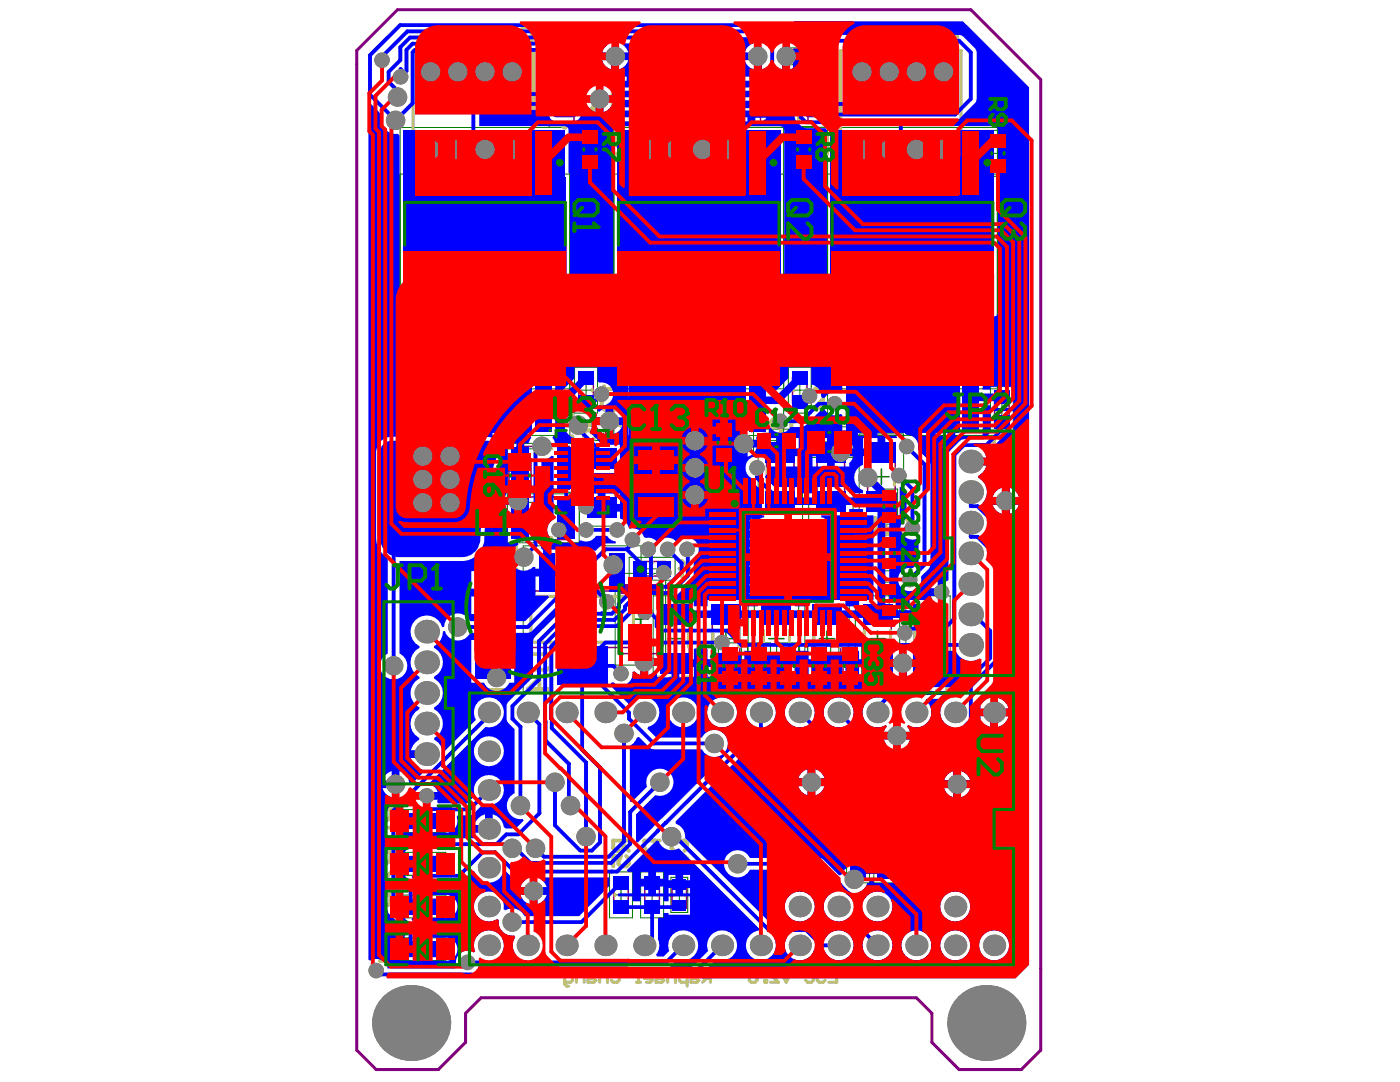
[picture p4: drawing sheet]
<svg xmlns="http://www.w3.org/2000/svg" width="279mm" height="216mm" viewBox="0 0 279 216" stroke-linecap="round" stroke-linejoin="round" font-family="sans-serif">
<path d="M93.7 138.3h108.6v54.2h-108.6z" fill="none" stroke="#000" stroke-width=".38"/>
<g fill="none" stroke="#008000" stroke-width=".2">
<path d="M109.6 14.1h19.4v11.3h-19.4zM111.1 9.6h7v3.3h-7zM113.2 11.2h2.9M114.6 9.8v2.9M130.8 17h3.3v7h-3.3zM132.5 19.1v2.9M141.6 17h3.4v7h-3.4zM143.3 19.1v2.9M146.8 14.1h19.4v11.3h-19.4zM157.7 9.6h7v3.3h-7zM159.7 11.2h2.9M161.2 9.8v2.9"/>
<path d="M79.8 25.4h33.9v61.5h-33.9zM79.8 34.7h33.9M115.4 25.3h4.6v9.1h-4.6zM116.3 29.8h2.9M117.7 28.4v2.9M122.5 25.4h33.9v61.5h-33.9zM122.5 34.7h33.9M131 20.5h2.9M141.9 20.5h2.9M158.1 25.3h4.6v9.1h-4.6zM158.9 29.8h2.9M160.4 28.4v2.9"/>
<path d="M165.2 25.4h33.9v61.5h-33.9zM165.2 34.7h33.9M196.9 26h4.6v9.2h-4.6zM197.7 30.6h2.9M199.2 29.2v2.8M79.8 77.6h33.9M114.7 73.3h4.5v9.1h-4.5zM115.5 77.9h2.9M117 76.4v2.9M122.5 77.6h33.9M157.3 73.3h4.6v9.1h-4.6zM158.2 77.9h2.9"/>
<path d="M159.6 76.4v2.9M165.2 77.6h33.9M197.7 77.2h4.5v9.1h-4.5zM100.7 89.6h6.1v10.6h-6.1zM101.2 88.5h14.4v9.7h-14.4zM101.2 98.5h14.4v9.8h-14.4zM115.6 87.9h8.9v17.1h-8.9zM142.2 83.7h4.6v9.2h-4.6zM143 88.3h2.9M144.5 86.9v2.9M150.4 85.6h9.1v4.6h-9.1zM153.5 87.9h2.9"/>
<path d="M155 86.5v2.9M160.2 86.6h-8.9v17.1h8.9v-18.5h10.7v6.1h-10.7M161.4 86.6h8.8v17.1h-8.8zM171.5 86.6h8.8v17.1h-8.8zM175.8 97.6h3.3v7h-3.3zM177.5 99.6v2.9M198.5 81.7h2.9M199.9 80.3v2.9M104.4 108.9h23.5v29.3h-23.5zM122.8 114.4h10.1v18.3h-10.1zM125.6 111.2h9.1v4.6h-9.1zM128.7 113.5h2.9"/>
<path d="M130.1 112v2.9M130.4 118.9h8.8v17.1h-8.8zM140.4 118.9h8.9v17.1h-8.9zM150.5 118.9h8.9v17.1h-8.9zM160.6 118.9h8.9v17.1h-8.9zM170.7 118.9h8.9v17.1h-8.9zM175.8 116.2h3.3v7h-3.3zM175.8 106.9h3.3v7h-3.3zM176 119.7h2.9M176 110.4h2.9M176 101.1h2.9M177.5 108.9v2.9"/>
<path d="M177.5 118.2v2.9M180.8 118.9h8.8v17.1h-8.8zM143.4 128.3h4.5v9.1h-4.5zM144.2 132.9h2.9M145.7 131.4v2.9M149.2 128.3h4.6v9.1h-4.6zM150 132.9h2.9M151.5 131.4v2.9M155 128.3h4.6v9.1h-4.6zM155.8 132.9h2.9M157.3 131.4v2.9M161.2 128.3h4.6v9.1h-4.6z"/>
<path d="M162 132.9h2.9M163.5 131.4v2.9M167.4 128.3h4.6v9.1h-4.6zM168.2 132.9h2.9M169.7 131.4v2.9M79.8 161.6h9.2v4.5h-9.2zM79.8 170.1h9.2v4.6h-9.2zM79.8 178.6h9.2v4.6h-9.2zM82.9 172.4h2.9M82.9 163.8h2.9M84.4 162.4v2.9M84.4 170.9v2.9"/>
<path d="M84.4 179.4v2.9M121.6 174h4.6v9.1h-4.6zM122.5 178.6h2.9M123.9 177.1v2.9M127.9 174h4.5v9.1h-4.5zM128.7 178.6h2.9M130.1 177.1v2.9M133.9 175.1h3.3v7h-3.3zM134.1 178.6h2.9M135.6 177.1v2.9M169 167h4.5v9.2h-4.5zM169.8 171.6h2.9"/>
<path d="M171.2 170.1v2.9M174.4 167h4.6v9.2h-4.6zM175.2 171.6h2.9M176.7 170.1v2.9M179.8 167h4.6v9.2h-4.6zM180.7 171.6h2.9M182.1 170.1v2.9M185.2 167h4.6v9.2h-4.6zM186.1 171.6h2.9M187.5 170.1v2.9M190.7 167h4.6v9.2h-4.6zM191.5 171.6h2.9"/>
<path d="M193 170.1v2.9M79.8 187.1h9.2v4.6h-9.2zM82.9 189.4h2.9M82.9 180.9h2.9M84.4 188v2.9"/>
</g>
<g fill="none" stroke="#008000" stroke-width=".3">
<path d="M117.8 19.8h3M119.3 18.2v3.1M155 19.8h3M156.5 18.2v3.1M95.3 51.5h3M96.8 50v3M96.8 59.3v3M137.9 51.5h3.1M139.4 50v3M139.4 59.3v3M180.6 51.5h3M182.1 50v3"/>
<path d="M182.1 59.3v3M95.3 60.8h3M137.9 60.8h3.1M180.6 60.8h3M102.2 94.9h3.1M103.8 93.4v3M106.9 93.3h3.1M108.4 91.8v3.1M118.5 96.4h3.1M120.1 94.9v3.1M154.2 95.1h3.1M155.7 93.6v3.1"/>
<path d="M164 88.2h3M164.3 95.1h3M165.5 86.7v3M165.8 93.6v3.1M174.4 95.1h3M175.9 93.6v3.1M106.9 103.4h3.1M108.4 101.9v3M114.7 123.6h3M116.2 122v3.1M126.3 123.6h3M127.8 122v3.1"/>
<path d="M133.3 127.4h3M134.8 125.9v3.1M143.4 127.4h3M144.9 125.9v3.1M153.4 127.4h3.1M155 125.9v3.1M163.5 127.4h3.1M165 125.9v3.1M173.6 127.4h3.1M175.1 125.9v3.1M183.7 127.4h3M185.2 125.9v3.1"/>
</g>
<g fill="none" stroke="#800080" stroke-width=".3">
<path d="M112 9.8h5.3v2.9h-5.3zM114.6 15h9.4v9.5h-9.4zM131 17.9h2.9v5.3h-2.9zM141.9 17.9h2.9v5.3h-2.9zM151.8 15h9.4v9.5h-9.4zM158.5 9.8h5.3v2.9h-5.3zM116.3 27.2h2.9v5.2h-2.9zM158.9 27.2h2.9v5.2h-2.9zM197.7 28h2.9v5.2h-2.9zM80.7 40.4h32.2v31.5h-32.2zM80.7 42.5h32.2M123.3 40.4h32.3v31.5h-32.3z"/>
<path d="M123.3 42.5h32.3M166 40.4h32.2v31.5h-32.2zM166 42.5h32.2M80.7 69.8h32.2M115.5 75.3h2.9v5.1h-2.9zM123.3 69.8h32.3M158.2 75.3h2.9v5.1h-2.9zM166 69.8h32.2M198.5 79.1h2.9v5.2h-2.9zM101.6 91.5h4.4v6.8h-4.4zM103.2 89.1h10.4v8.5h-10.4zM103.2 99.1h10.4v8.6h-10.4z"/>
<path d="M117.3 91.3h5.5v10.3h-5.5zM143 85.7h2.9v5.2h-2.9zM152.3 86.5h5.3v2.9h-5.3zM153 89.9h5.5v10.4h-5.5zM162.2 86h6.7v4.4h-6.7zM163.1 89.9h5.5v10.4h-5.5zM173.2 89.9h5.4v10.4h-5.4zM176 98.4h2.9v5.4h-2.9zM106 117.9h20.4v11.3h-20.4zM127.5 112h5.3v2.9h-5.3zM176 117h2.9v5.4h-2.9zM176 107.7h2.9v5.4h-2.9z"/>
<path d="M132 122.2h5.5v10.4h-5.5l.1-15.9h-8.5v13.7h8.5M142.1 122.2h5.5v10.4h-5.5zM144.2 130.2h2.9v5.3h-2.9zM150 130.2h2.9v5.3h-2.9zM152.2 122.2h5.5v10.4h-5.5zM155.8 130.2h2.9v5.3h-2.9zM162 130.2h2.9v5.3h-2.9zM162.3 122.2h5.5v10.4h-5.5zM168.2 130.2h2.9v5.3h-2.9zM172.4 122.2h5.5v10.4h-5.5zM182.5 122.2h5.5v10.4h-5.5zM81.8 162.4h5.2v2.9h-5.2z"/>
<path d="M81.8 170.9h5.2v2.9h-5.2zM81.8 179.4h5.2v2.9h-5.2zM122.5 176h2.9v5.2h-2.9zM128.7 176h2.9v5.2h-2.9zM134.1 175.9h2.9v5.3h-2.9zM169.8 168.9h2.9v5.4h-2.9zM175.2 168.9h2.9v5.4h-2.9zM180.7 168.9h2.9v5.4h-2.9zM186.1 168.9h2.9v5.4h-2.9zM191.5 168.9h2.9v5.4h-2.9zM81.8 188h5.2v2.9h-5.2z"/>
</g>
<path d="M123.6 116.7h8.5v1.8h-8.5z" fill-rule="evenodd" fill="#800080"/>
<g fill="none" stroke="#800080" stroke-width=".3">
<path d="M97.7 125.1h1.3M98.3 124.5v1.2"/>
<circle cx="158.5" cy="17.8" r="1.53"/>
<circle cx="117.3" cy="21.7" r="1.53"/>
</g>
<path d="M71.2 10.1l8.1-8.2h114.4l14 14v193.6l-3.9 3.9h-12.4l-5.4-5.4v-5.8l-3.1-3.1h-86.9l-3.1 3.1v5.8l-5.4 5.4h-12.4l-3.9-3.9z" fill="none" stroke="#800080" stroke-width=".6"/>
<g fill="none" stroke="#c0c073" stroke-width=".6">
<path d="M82.4 10.1h24.1v24h-24.1zM114.5 12.3h.3M114.5 10.2h.3M116.4 15h5.8v9.5h-5.8zM153.6 15h5.8v9.5h-5.8zM161 12.3h.3M161 10.2h.3M167.8 10.1h24v24h-24zM131.4 20.4v.3M133.5 20.4v.3M142.3 20.4v.3M144.4 20.4v.3"/>
<path d="M80.8 63.4v8.5h32v-8.5M115.7 77.7v.3M118.2 77.7v.3M123.4 63.4v8.5h32.1v-8.5M158.4 77.7v.3M160.8 77.7v.3M166.1 63.4v8.5h32v-8.5M106.7 99.6h3.4M106.7 89.5h3.4M106.7 97.2h3.4M117.5 94.8v3.3M122.7 94.8v3.3"/>
<path d="M153.1 93.5v3.3M158.3 93.5v3.3M163.2 93.5v3.3M168.4 93.5v3.3M173.3 93.5v3.3M178.5 93.5v3.3M198.7 81.6v.3M201.2 81.6v.3M106 119h20.4v9.1h-20.4zM106.7 107.2h3.4M130 114.7h.3M130 112.3h.3"/>
<path d="M93.6 128.8v7.4l1.4 1.4h6.7l1.4-1.4v-7.4M93.6 121.4v-7.9h9.5v7.9M132.2 125.8v3.3M137.4 125.8v3.3M142.3 125.8v3.3M147.5 125.8v3.3M152.4 125.8v3.3M157.6 125.8v3.3M162.4 125.8v3.3M167.6 125.8v3.3M172.5 125.8v3.3M177.7 125.8v3.3"/>
<path d="M182.6 125.8v3.3M187.8 125.8v3.3M84.2 179.7h.3M84.2 173.6h.3M84.2 171.1h.3M84.2 162.6h.3M84.2 165.1h.3M122.7 178.4v.3M125.2 178.4v.3M128.9 178.4v.3M131.4 178.4v.3M134.5 178.4v.3"/>
<path d="M136.6 178.4v.3M170 171.4v.3M172.5 171.4v.3M175.5 171.4v.3M177.9 171.4v.3M180.9 171.4v.3M183.3 171.4v.3M186.3 171.4v.3M188.8 171.4v.3M191.7 171.4v.3M194.2 171.4v.3M84.2 190.6h.3"/>
<path d="M84.2 188.2h.3M84.2 182.1h.3"/>
</g>
<path d="M120.1 77.6h3.1M122.1 74v1.5l-.5 .5h-1l-.5-.5v-1.5h3.1M122.1 75l1.1 1M123.2 77.1v1" fill="none" stroke="#c0c073" stroke-width=".76"/>
<circle cx="120.1" cy="77.6" r=".38" fill="#c0c073"/>
<path d="M120.6 77.1l-.5 .5M120.6 79.7l-.5 .5v1l.5 .5h.5" fill="none" stroke="#c0c073" stroke-width=".76"/>
<circle cx="121.1" cy="81.7" r=".38" fill="#c0c073"/>
<path d="M102 8.5h1M102.5 5.4v3.1M105.1 7.5l-1.1 1M106.1 7.5h-1.6l-.5-.5v-1.1l.5-.5h1.6v3.1M113.9 5.4h-2.1v.5l2.1 2.1v.5M114.9 5.9l.5-.5h1l.6 .5v2.1l-.6 .5h-1l-.5-.5M122.6 79.7l.6 .5v1l-.6 .5h-.5l-.5-.5M121.6 81.2l-.5 .5M121.6 80.7v.5M170.2 162.8l-.5-.5v-1l.5-.6h2.1l.5 .6v1l-.5 .5M172.3 163.8l.5 .6v1l-.5 .5h-1.1l-.5-.5v-.5l.5-1.1h-1.5v2.1" fill="none" stroke="#c0c073" stroke-width=".76"/>
<circle cx="102.5" cy="5.4" r=".38" fill="#c0c073"/>
<path d="M99.4 8.5h1M99.9 5.4v3.1M102.5 5.4l.5 .5" fill="none" stroke="#c0c073" stroke-width=".76"/>
<circle cx="99.9" cy="5.4" r=".38" fill="#c0c073"/>
<path d="M99.9 5.4l.5 .5M135.6 135.7l-.5-.5h-1.1l-.5 .5v.5M136.6 135.7l.5-.5h1.1l.5 .5v2.1l-.5 .5h-1.1l-.5-.5" fill="none" stroke="#c0c073" stroke-width=".76"/>
<circle cx="133.5" cy="136.2" r=".38" fill="#c0c073"/>
<path d="M139.2 115h1M139.7 111.9v3.1M141.3 112.5l.5-.6h1l.5 .6v2l-.5 .5h-1l-.5-.5M130.9 135.2h1.1l.5 .5v2.1l-.5 .5h-1.1l-.5-.5v-2.1zM133.5 136.2l.5 .5M134 136.7h.5M134 136.7l-.5 .5v.6l.5 .5h1.1l.5-.5" fill="none" stroke="#c0c073" stroke-width=".76"/>
<circle cx="139.7" cy="111.9" r=".38" fill="#c0c073"/>
<g fill="none" stroke="#c0c073" stroke-width=".76">
<path d="M159.2 7l-.5-.5v-.6l.5-.5h1.1l.5 .5v.6l-.5 .5M159.2 7l-.5 .5v.5l.5 .5h1.1l.5-.5v-.5l-.5-.5M159.2 7h1.1M161.8 5.9l.5-.5h1.1l.5 .5v2.1l-.5 .5h-1.1l-.5-.5M186.9 8.5h1M187.4 5.4v3.1M190 7.5l-1 1M191 7.5h-1.5l-.5-.5v-1.1l.5-.5h1.5v3.1M135.6 113.5h2l-1.5-1.6v3.1M139.7 111.9l.5 .6M151.1 136.7l-.5-.5v-.5l.5-.5h1l.5 .5v.5l-.5 .5M151.1 136.7l-.5 .5v.6l.5 .5h1l.5-.5v-.6l-.5-.5"/>
<path d="M151.1 136.7h1M155.7 135.7l-.5-.5h-1l-.5 .5v.5l2 2.1h-2M156.8 135.7l.5-.5h1l.5 .5v2.1l-.5 .5h-1l-.5-.5M162.7 135.2h-2v.5l2 2.1v.5M165.8 135.7l-.5-.5h-1l-.5 .5v.5l2 2.1h-2M166.9 135.7l.5-.5h1l.5 .5v2.1l-.5 .5h-1l-.5-.5M180.8 135.2h2.1v1.5l-1.1-.5h-.5l-.5 .5v1.1l.5 .5h1.1l.5-.5M186 135.7l-.5-.5h-1.1l-.5 .5v.5l2.1 2.1h-2.1M187 135.7l.5-.5h1.1l.5 .5v2.1l-.5 .5h-1.1l-.5-.5"/>
</g>
<circle cx="187.4" cy="5.4" r=".38" fill="#c0c073"/>
<path d="M185.3 5.9l-.5-.5h-1l-.5 .5v.6l2 2h-2M187.4 5.4l.5 .5M77.9 178.6v1.5l-.5 .5h-1l-.5-.5v-1.5h3.1M77.9 179.6l1.1 1M76.4 181.7l-.5 .5v1l.5 .5h.5M77.9 187.1v1.5l-.5 .5h-1l-.5-.5v-1.5h3.1M77.9 188.1l1.1 1M79 191.7h-3.1l1.5-1.5v2" fill="none" stroke="#c0c073" stroke-width=".76"/>
<circle cx="76.9" cy="183.7" r=".38" fill="#c0c073"/>
<path d="M75.9 165.1h3.1M76.4 173.1l-.5 .6v1l.5 .5h.5l2.1-2.1v2.1M77.9 170v1.6l-.5 .5h-1l-.5-.5v-1.6h3.1M77.9 161.5v1.6l-.5 .5h-1l-.5-.5v-1.6h3.1M77.9 171.1l1.1 1M77.9 162.6l1.1 1M79 164.6v1M77.4 183.2l-.5 .5M77.4 182.7v.5M78.4 181.7l.6 .5v1l-.6 .5h-.5l-.5-.5" fill="none" stroke="#c0c073" stroke-width=".76"/>
<circle cx="75.9" cy="165.1" r=".38" fill="#c0c073"/>
<path d="M74.3 36.8l.8-.8h3.1l.8 .8v1.5l-.8 .8h-3.1l-.8-.8zM77.4 37.6l1.6 1.5M79 43h-4.7l2.3-2.3v3.1M111.1 85h3.1M111.7 83.4l-.6-.5v-1l.6-.6h2l.5 .6v1l-.5 .5M114.2 84.4v1.1M105.3 130.5h3.9l.8 .8v1.6l-.8 .7h-3.9M110 137.5h-4.7l2.4-2.3v3.1M76.4 164.6l-.5 .5" fill="none" stroke="#c0c073" stroke-width=".76"/>
<circle cx="111.1" cy="85" r=".38" fill="#c0c073"/>
<path d="M111.1 87.5h3.1M111.7 84.4l-.6 .6M114.2 87v1.1" fill="none" stroke="#c0c073" stroke-width=".76"/>
<circle cx="111.1" cy="87.5" r=".38" fill="#c0c073"/>
<path d="M130.9 11.7h3.1M131.4 10.2l-.5-.5v-1.1l.5-.5h2.1l.5 .5v1.1l-.5 .5M134 11.2v1.1M111.7 87l-.6 .5" fill="none" stroke="#c0c073" stroke-width=".76"/>
<circle cx="130.9" cy="11.7" r=".38" fill="#c0c073"/>
<path d="M130.9 14.3l.5-.5h2.1l.5 .5v1.1l-.5 .5h-2.1l-.5-.5zM131.4 11.2l-.5 .5M142.3 12.5l-.5-.5v-1l.5-.5h2.1l.5 .5v1l-.5 .5M144.4 13.6l.5 .5v1l-.5 .5h-2.1l-.5-.5v-1l.5-.5h.5l.5 .5v1.5M162.7 77.6h3.1M164.8 74v1.5l-.5 .5h-1.1l-.5-.5v-1.5h3.1M164.8 75l1 1M165.8 77.1v1" fill="none" stroke="#c0c073" stroke-width=".76"/>
<circle cx="162.7" cy="77.6" r=".38" fill="#c0c073"/>
<path d="M163.2 77.1l-.5 .5M157.4 86.8h1.1M157.9 83.7v3.1M159.5 84.2l.5-.5h1l.6 .5v2l-.6 .6h-1l-.5-.6M165.8 81.2h-3.1l1.6-1.5v2" fill="none" stroke="#c0c073" stroke-width=".76"/>
<circle cx="157.9" cy="83.7" r=".38" fill="#c0c073"/>
<g fill="none" stroke="#c0c073" stroke-width=".76">
<path d="M157.3 29.8l.8-.7h2.3v1.5l-.8 .8h-1.5l-.8-.8zM157.3 26.7l1.5 .8 1.6 1.6M159.6 36.8l.8-.8h3.1l.8 .8v1.5l-.8 .8h-3.1l-.8-.8zM161.9 26.7v3.9l.8 .8h1.6l.7-.8v-3.9M162.7 37.6l1.6 1.5M161.9 40.7h1.6l.8 .7v1.6l-.8 .8h-.8l-.8-.8zM161.9 40.7l-1.5 1.5-.8 1.6M154.3 85.2l-.5-.5v-.5l.5-.5h1.1l.5 .5v.5l-.5 .5M154.3 85.2l-.5 .5v.5l.5 .6h1.1l.5-.6v-.5l-.5-.5M154.3 85.2h1.1M157.9 83.7l.6 .5M175.6 162.8l-.5-.5v-1l.5-.6h2.1l.5 .6v1l-.5 .5"/>
<path d="M178.2 165.4h-3.1l1.6-1.6v2.1M181.1 162.8l-.5-.5v-1l.5-.6h2l.6 .6v1l-.6 .5M181.1 163.8l-.5 .6v1l.5 .5h.5"/>
</g>
<circle cx="181.6" cy="165.9" r=".38" fill="#c0c073"/>
<path d="M182.1 165.4l-.5 .5M182.1 164.9v.5M183.1 163.8l.6 .6v1l-.6 .5h-.5l-.5-.5M186.5 163.8l-.5 .6v1l.5 .5h.5l2.1-2.1v2.1M186.5 162.8l-.5-.5v-1l.5-.6h2.1l.5 .6v1l-.5 .5M191.4 165.1h3.1M191.9 163.6l-.5-.5v-1.1l.5-.5h2.1l.5 .5v1.1l-.5 .5M194.5 164.6v1" fill="none" stroke="#c0c073" stroke-width=".76"/>
<circle cx="191.4" cy="165.1" r=".38" fill="#c0c073"/>
<path d="M174.1 106.5h1M174.6 103.4v3.1M178.2 103.9l-.5-.5h-1l-.5 .5v.6l2 2h-2M179.3 103.9l.5-.5h1l.5 .5v2.1l-.5 .5h-1l-.5-.5M191.9 164.6l-.5 .5" fill="none" stroke="#c0c073" stroke-width=".76"/>
<circle cx="174.6" cy="103.4" r=".38" fill="#c0c073"/>
<path d="M198.4 90.8h3.1M200.5 87.2v1.5l-.6 .5h-1l-.5-.5v-1.5h3.1M200.5 88.2l1 1M201.5 90.2v1.1M174.6 103.4l.5 .5M130.1 170.8l-1 1-.5 1.1M130.1 170.8h1.1l.5 .5v1.1l-.5 .5h-.5l-.6-.5zM130.7 167.7v1.6l-.6 .5h-1l-.5-.5v-1.6h3.1M130.7 168.7l1 1.1M134.5 169.8l-.5-.5v-1.1l.5-.5h2.1l.5 .5v1.1l-.5 .5M135.6 170.8h1l.5 .5v1.1l-.5 .5h-.5l-.5-.5zM135.6 170.8l-1.1 1-.5 1.1" fill="none" stroke="#c0c073" stroke-width=".76"/>
<circle cx="198.4" cy="90.8" r=".38" fill="#c0c073"/>
<g fill="none" stroke="#c0c073" stroke-width=".76">
<path d="M198.9 90.2l-.5 .6M201 92.8l.5 .5v1.1l-.5 .5h-1.1l-.5-.5v-.5l.5-1.1h-1.5v2.1M97.6 103.2h3.1M97.8 110.9l.5-.5h1.6v1l-.5 .5h-1.1l-.5-.5zM97.8 108.8l1.1 .6 1 1M98.1 101.6l-.5-.5v-1l.5-.6h2.1l.5 .6v1l-.5 .5M100.7 102.6v1.1M100.9 109.4l.5-.6h1.6v3.1h-1.6l-.5-.5zM140.5 136.7h1.5l.6-.5v-.5l-.6-.5h-1l-.5 .5v2.1l.5 .5h1l.6-.5M145.7 135.7l-.6-.5h-1l-.5 .5v.5l2.1 2.1h-2.1M146.7 135.7l.5-.5h1l.6 .5v2.1l-.6 .5h-1l-.5-.5M170.7 137.2l.5-.5h1.6v1.1l-.5 .5h-1.1l-.5-.5z"/>
<path d="M170.7 135.2l1.1 .5 1 1M175.9 135.7l-.5-.5h-1l-.6 .5v.5l2.1 2.1h-2.1M176.9 135.7l.6-.5h1l.5 .5v2.1l-.5 .5h-1l-.6-.5"/>
</g>
<circle cx="97.6" cy="103.2" r=".38" fill="#c0c073"/>
<path d="M98.1 102.6l-.5 .6M98.1 105.2l-.5 .5v1.1l.5 .5h.5l2.1-2.1v2.1M168.3 106.5h1M168.8 103.4v3.1M170.3 103.9l.6-.5h1l.5 .5v2.1l-.5 .5h-1l-.6-.5" fill="none" stroke="#c0c073" stroke-width=".76"/>
<circle cx="168.8" cy="103.4" r=".38" fill="#c0c073"/>
<path d="M120.2 87.9h1M120.7 84.8v3.1M122.3 85.3l.5-.5h1l.5 .5v2.1l-.5 .5h-1l-.5-.5M164.7 105h1.5l.5-.5v-.6l-.5-.5h-1l-.5 .5v2.1l.5 .5h1l.5-.5M168.8 103.4l.5 .5" fill="none" stroke="#c0c073" stroke-width=".76"/>
<circle cx="120.7" cy="84.8" r=".38" fill="#c0c073"/>
<path d="M117 36.8l.7-.8h3.1l.8 .8v1.5l-.8 .8h-3.1l-.7-.8zM120.1 37.6l1.5 1.5M120.1 26.7h3.1v2.4l-1.6-.8h-.8l-.7 .8v1.5l.7 .8h1.6l.8-.8M124.7 26.7v3.9l.8 .8h1.5l.8-.8v-3.9M120.8 40.7l.8 .7v1.6l-.8 .8h-1.5l-.8-.8v-.8l.8-1.5h-2.3v3.1M116.6 84.8h2v1.6l-1-.5h-.5l-.5 .5v1l.5 .5h1l.5-.5M120.7 84.8l.5 .5M124.5 167.7v1.6l-.6 .5h-1l-.5-.5v-1.6h3.1M124.5 168.7l1 1.1M125 170.8l.5 .5v1.1l-.5 .5h-1.1l-.5-.5v-.6l.5-1h-1.5v2.1" fill="none" stroke="#c0c073" stroke-width=".76"/>
<g fill="none" stroke="#c0c073" stroke-width=".61">
<path d="M112.7 196h1.2l.4-.4v-.8l-.4-.4h-1.2v2l.4 .4h.4M115 196v-1.2l.4-.4h1.2v1.6M118.5 194.4h-.8l-.3 .4v1.2h1.1l.4-.4-.4-.4h-1.1M121.2 194.8l-.4-.4h-.7l-.4 .4v1.2M121.2 193.7v2.3M122 194.1l.4-.4h.8l.4 .4v1.5l-.4 .4h-.8l-.4-.4M127.1 196h.7M127.8 193.7h-.4v2.3M130.2 195.2h-1.6v-.4l.4-.4h.8l.4 .4v.8l-.4 .4h-.8M132.1 194.4h-.8l-.4 .4v1.2h1.2l.4-.4-.4-.4h-1.2M134.8 194.8l-.4-.4h-.8l-.3 .4v1.2M134.8 193.7v2.3"/>
<path d="M137.1 196h-1.1l-.4-.4v-.8l.4-.4h1.1v2.4M139.1 194.4h-.8l-.4 .4v1.2h1.2l.4-.4-.4-.4h-1.2M141 195.2l-.8 .8M141.8 195.2h-1.2l-.4-.4v-.7l.4-.4h1.2v2.3M144.9 194.8h1.5M149.5 194.1l.4-.4h.8l.4 .4v1.5l-.4 .4h-.8l-.4-.4zM152.6 195.6h.4v.4h-.4zM155.4 194.1l-.4-.4h-.8l-.4 .4v.3l1.6 1.6h-1.6M156.1 194.4l.8 1.6 .8-1.6M160.8 194.1l.4-.4h.7l.4 .4v1.5l-.4 .4h-.7l-.4-.4M163.1 194.1l.4-.4h.8l.4 .4v.3l-.4 .4h-.8l-.4 .4v.4l.4 .4h.8l.4-.4M165.4 193.7h1.6v2.3h-1.6"/>
<path d="M166.2 194.8h.8"/>
</g>
<g fill="none" stroke="#c0c073" stroke-width=".75">
<circle cx="163.1" cy="14.4" r=".38"/>
<circle cx="112.7" cy="25.1" r=".38"/>
<circle cx="111.7" cy="79.9" r=".38"/>
<circle cx="154.4" cy="79.9" r=".38"/>
<circle cx="197" cy="79.9" r=".38"/>
<circle cx="106" cy="114.3" r=".38"/>
</g>
<g fill="none" stroke="#c0c073" stroke-width="1.2">
<circle cx="157" cy="17.5" r=".61"/>
<circle cx="118.8" cy="22" r=".61"/>
</g>
<g fill="#00f">
<path d="M76.5 88.6l.5-.4 .9-.3h19.1a2.33 2.33 0 0 1 2.2 3.2 49.4 49.4 0 0 0-3.4 16.9 3.7 3.7 0 0 1-3.7 3.2h-12.4a3.8 3.8 0 0 1-3.8-3.9v-17.4l.2-.8z"/>
<path d="M83.9 64.6a3.6 3.6 0 0 1 2.8-1.1h100.8a3.8 3.8 0 0 1 3.9 3.9v19h-22.5v-14.7h-18.6a1.48 1.48 0 0 0-1.5 1.5v28.7a3.8 3.8 0 0 1-3.9 3.8h-15.5a3.8 3.8 0 0 1-3.9-3.8v-28.7a1.48 1.48 0 0 0-1.6-1.5h-16.2a1.48 1.48 0 0 0-1.6 1.5v13.2h-23.3v-19a3.6 3.6 0 0 1 1.1-2.8z"/>
<path d="M116 8.7h5l.2 .3-.8 .9-.2 .6h5.2l-.3-.6-.7-.9 .1-.3h3l9.2 9.2v2.1l-1.4 1.5h-.7v-.7h-2.3l-.2-.2 .2-.4h2.3v-1h-2.1v-.8h-.8v-1.8h-1.4v1.8l-.3 .1-.9-.9h-.7l-.8-.3h-1.8v-.5h-.7v-1.5a1.99 1.99 0 0 0-2.1 .5h-.4l-3.2-3.2-.8-.3v-.3h-1.8v-.8h-.8v-2.1l-.2-.1zM117.5 9.1v1.4h1.1v-1.4zM123.5 12v1.8a2.67 2.67 0 0 0 1.9-1.8zM120.2 12a2.67 2.67 0 0 0 1.8 1.8v-1.8zM126.6 15.3v.7h2.2a1.91 1.91 0 0 0-2.2-.7zM133.2 16.6v1h1.4v-1z"/>
<path d="M130 7.4h20.7l.7 .8-.2 .3a2.7 2.7 0 0 0-2.6 2h2.6v.7h.8v2.6l.6-.2 .3 .2v1.6l-.3 .2-.9-.3h-3.5a1.47 1.47 0 0 0-1.4 .9 1.47 1.47 0 0 0 .3 1.6 1.41 1.41 0 0 0 0 1.9l-.2 .3h-1.4v-.8h-2.2v-.8h-.7v-1.8h-1.4v1.9l-.4 .2-10.9-10.9zM148.6 12a2.67 2.67 0 0 0 1.9 1.8v-1.8zM144.1 16.6v1h1.4v-1z"/>
<path d="M88.4 126l.4-.1a2.7 2.7 0 0 0 2.4 1.9 2.7 2.7 0 0 0 2.6-1.5l12-.1 7.7-7.6 .4 .2h4.4l.6 .6-.1 .7 .1 .8-.2 .4-6.1 .1-6.1 6.1-.1 7.6-5 5-.3 .8 .1 3 1.5 1.6v12.8a2.7 2.7 0 0 0-1.4 3.3 2.7 2.7 0 0 0 3 1.8l.2 .4-1.5 1.5h-2l-.5-.3a2.94 2.94 0 0 0-2.2-2.5v2.9h-.7v.8h-2.9l.3 .7-.2 .4h-13l-.9 .3-.9 .9-.3-.1v-1.9l.1-.4h4.3v-2.7l.2-.3 .4 .2v2.8h3.9a2.29 2.29 0 0 0 2.5-3.1l.2-.3 2.8-.1 2.4-2.2a2.98 2.98 0 0 0 4-2.4 2.98 2.98 0 0 0-3.3-3.3 2.98 2.98 0 0 0-2.4 4l-1.6 1.6h-5.8l-.2-.4 .2-.3h-2.2v-1.6h2.2a2.2 2.2 0 0 0-1.5-1.4l-.1-.4 11.1-11.1a2.99 2.99 0 0 0 3.6-3 2.99 2.99 0 0 0-3.8-2.8 2.99 2.99 0 0 0-1.7 4.4l-6.3 6.2-.4-.1a3.1 3.1 0 0 0-1.7-2.2v-.4a3.2 3.2 0 0 0 1.8-2.8 3.2 3.2 0 0 0-1.8-2.9v-.4a3.2 3.2 0 0 0 1.8-2.8 3.2 3.2 0 0 0-1.8-2.9v-.4a3.2 3.2 0 0 0 1.8-2.8 3.2 3.2 0 0 0-1.8-2.9v-.4a3.2 3.2 0 0 0 1.8-2.9zM94.1 127.7v8.5h2.5a2.69 2.69 0 0 0 2.5 1.7 2.69 2.69 0 0 0 2.5-1.7h1v-8.5zM94.6 149.9a3 3 0 0 0 6 0 3 3 0 0 0-6 0zM95.4 163.3l-.4 .6-.3 .7h2.1v-2.1l-.7 .3z"/>
<path d="M73.5 20.8l.4-.2 2.5 2.5a2.68 2.68 0 0 0 2.9 3.6l.4 .3v35l.1 .9h33.9v-28.3h-.2l-.1-8.9-.2-.3-.5-.2h-17.1v-3.3h13.7l.3 .4-.1 .4a1.48 1.48 0 0 0 1.5 1.5l4-.1 .5-.3 .4-.6 .9-1 .3-.6 .5-.1 .7 .6 .6 .3v-2.6h1.5v2.6l1.2-.7 .4-.6 .4-.1 .6 .7-.3 .5a1.48 1.48 0 0 0 1.4 2l4.1-.1a1.46 1.46 0 0 0 .5-2.4l.2-.4 .4-.1 1 1v2.3h4.3v-.7l1.6-.1 2.5-2.3 .3-.6 .4-.2 1.8 1.8v2.1h4.3v-2.1h1l.2 .3a1.46 1.46 0 0 0 1.5 1.5h1v-1.5h.7l.1-.5h1.7l1.2-.2-.1-.3 .3-.4 .1-.6-.1-.5 .1-.5 2-2 .1-3.8 .4-.2 .4 .1v-2.6h1.6v2.6l.6-.2v-2.4h1.5v2.2h1.1v-2.4l.3-.1 .3 .2v2.3h.6v1.9h-.8a1.47 1.47 0 0 0-1.3 .9 1.47 1.47 0 0 0 .2 1.6l-.3 .5-1.2 1.4-.1 2.4a2.96 2.96 0 0 0 2.2 3.5h3.9l.3 .4v36.4l.2 .5 .6 .2h32.6l.7-.2 .1-.5-.1-36.7-.2-.3-.5-.2h-17.4l-.1-.9 .3-.3 9.9-.1 3.5-3.3 .3-.8v-9.3l-.3-.9-2.4-2.3-.8-.3h-25l-.8 .3-1.8 1.8h-1l-4.5-4.5 .2-.3h33.7l13.2 13.1v175.1l-2.7 2.7h-63l-.2-.3 3.5-3.5a2.98 2.98 0 0 0 4.1-2.4 2.98 2.98 0 0 0-3.4-3.3 2.98 2.98 0 0 0-2.4 4l-3.5 3.6h-3.9l-.1-.4 1.4-1.5 .4 .1a2.99 2.99 0 0 0 3.8-2.7 2.99 2.99 0 0 0-3.5-3.1 2.99 2.99 0 0 0-2.3 4l-1.1 1.2h-1.4l-.2-.4 .3-.4a2.91 2.91 0 0 0 .1-2.8v-4.2h1.1v-.9h1v.3h4.3v-3.6h-4.3v.9h-1v-.9h-4.5v.9h-1.7v-.9h-2.8l-.2-.4 .3-.2h2.7v-4.3h-.9l-.2-.4 5.9-5.9 .5 .1 .2 .5a2.71 2.71 0 0 0 3.7 .9l16.1 16.1-.1 .4a2.99 2.99 0 0 0-2.4 3.8 2.99 2.99 0 0 0 4.1 1.9 2.99 2.99 0 0 0 1.3-4.3l.2-.3h2.3l.1 .3a3 3 0 0 0 1.5 4.3 3 3 0 0 0 4-2l.4-.2 .6 .5 1.1 .1 .2 .3a3 3 0 0 0 4.5 .8 3 3 0 0 0-.1-4.6 3 3 0 0 0-4.5 1h-.4l-3-2.8-7.4-.1-17.2-17.2a2.63 2.63 0 0 0-1.8-2.8l-.1-.4 17.9-17.9 .2-.4 .1-.8 .4-.2a2.99 2.99 0 0 0 .8-4.4 2.99 2.99 0 0 0-4.5-.2 2.99 2.99 0 0 0 .5 4.6l.1 .4-23 23-.4-.2v-5.4l3.9-3.9 .2 .1a2.72 2.72 0 0 0 3.4-2.4 2.72 2.72 0 0 0-3-2.9 2.72 2.72 0 0 0-2.3 3.6l-3 3.1-.4-.2v-11.1l.8-.5 .6-1.1 .4-.1 2.1 2.1 .9 .3h9.6a2.71 2.71 0 0 0 4.2 1 2.71 2.71 0 0 0 0-4.3 2.71 2.71 0 0 0-4.2 1h-9.1l-1.8-1.8 .2-.4a2.99 2.99 0 0 0 1.6-4.6 2.99 2.99 0 0 0-4.9 .1l-.5 .1-3.6-3.6v-.8l.4-.1a2.31 2.31 0 0 0 2.6 .4 2.31 2.31 0 0 0 1.2-2.4l.4-.2 .6 .5 .6 .3v-2.6h1.6v2.6l.6-.3 .7-.7 .4 .2v1.2h2.9v-2.8h.8v-.8h3.7v-2l.3-.1 2.4 .1v2h7.4v-1.6h2.7v1.6h7.3v-1.6h2.8v1.6h7.3v-1.6h2.7v1.6h3.7v.8h.8v2.8h2.9l.3-.3 .3 .1v-2.6h1.5v2.6l.3-.1 .3 .3h2.9v-2.8h.8v-.8h3.7v-1.6h1.9l.1 .4a3.2 3.2 0 0 0 4.2 1.3l.3 .3-5.2 5.2h-12.2l-.8 .3-1.7 1.8a2.98 2.98 0 0 0-3.3 3.6 2.98 2.98 0 0 0 4.5 1.9l.3 .2-.6 1.1h5.2l-.6-1.1 .3-.2h.1a2.98 2.98 0 0 0 3.9-.8 2.98 2.98 0 0 0-.6-4.1l.2-.3h3.7l.2 .3-.3 .2a2.97 2.97 0 0 0-.7 3.1 2.97 2.97 0 0 0 2.4 2l.1 .4-3.3 3.2h-5.6l-.2-.3 .4-.8h-5.2l.4 .8-.2 .3h-1l-5.5-5.4a2.98 2.98 0 0 0-2.4-4.1 2.98 2.98 0 0 0-3.3 3.3 2.98 2.98 0 0 0 4.1 2.4l5 5-.2 .4h-3.9l-7-7a2.98 2.98 0 0 0-2.4-4.1 2.98 2.98 0 0 0-3.4 3.3 2.98 2.98 0 0 0 4.1 2.4l7.8 7.6 20.6 .1 .8-.3 6.2-6.2 .3-.4 .1-.8 .3-.2 .8 .4v-2.9h.8v-.8h2.9a2.94 2.94 0 0 0-2.5-2.2l-.2-.4 3.7-3.7 .4-.8v-26.9l-.4-.8-6.2-6.2a3.2 3.2 0 0 0-.9-5.1v-.3l.2-.1a3.2 3.2 0 0 0 1.5-2h-3.2v-1.6h3.2l-.5-1 .2-.3 .7-.1 .4-.3 3.2-3.3h1.3v-4.3h-4.5v4.3l-1.3 1.3-4.5 .1-2.5 2.6-.1 25.5-.4 .2-.2-.1v2.2h-.8v.8h-2.2l.2 .5-.1 .3h-4.3v1.3h-2.7v-1.3h-1.3v-16.9h2.1v-5.6h.4l.9 .9v5.2l-.4 .4a2.3 2.3 0 0 0-.6 2.6 2.3 2.3 0 0 0 2.2 1.4l.8-.2 .4 .3v4.4l-1.2 1.2-.6-.1a2.33 2.33 0 0 0-2.3 2.5 2.33 2.33 0 0 0 2.7 2.1 2.33 2.33 0 0 0 1.9-2.9l1.5-1.5 .4-.8v-20.1l-.4-.8-2.1-2.1 .1-.6a2.33 2.33 0 0 0-2.4-2.3l-.3-.3v-5.9h-2.4v-.7h-.7v-7.1h-2.4v14.2h3.7l.2 .4h-2.3v2.8h-.8v.8h-3.7v1.8a2.69 2.69 0 0 0-1.7 2.5 2.69 2.69 0 0 0 1.7 2.5v.6h-2.7v-1.2h-7.3v1.2h-2.8v-1.2h-4.8l-1.9-1.9v-.3l.6-1 .1-.7 .2-.2h1.4v-2.1l-3.2 .1a2.34 2.34 0 0 0-2.9 1.3 2.34 2.34 0 0 0 1 3l.4 .8 1.8 1.8v4.8h.4v.4l-.7 .3-.1-.1v1.4h-.8v.7h-1.4v.3h1.4v1.6h-1.4v.2h1.4v1.6h-1.4v.3h1.4v1.5h-1.4v.3h1.4v1.6h-1.4v.2h1.4v1.6h-1.4v.3h1.4v1.5h-1.4v.3h1.4v.8h.8v1.3h.2v-1.3h1.6v1.3h.3v-1.3h1.5v1.3h.3v-1.3h1.5v1.3h.3v-1.3h1.6v1.3h.3v-1.3h1.5v1.3h.3v-1.3h1.5v1.3h.3v-1.3h.8v-.8h1.3v-.3h-1.3v-1.5h1.3v-.3h-1.3v-1.6h1.3v-.2h-1.3v-1.6h1.3v-.3h-1.3v-1.5h1.3v-.3h-1.3v-1.6h1.3v-.2h-1.3v-1.6h1.3v-.3h-1.3v-1.5h1.3l-.7-.7-.4-.1v-.4h5.6v-1.2h2.7v1.2h2.1v16.9h-2.8v1.3h-2.8v-1.3h-7.3v1.3h-2.8v-1.3h-7.3v1.3h-2.8v-1.3h-7.3v1.3h-2.7v-1.3h-4l-.1-.4 4-4v-3.8l.4-.2a2.33 2.33 0 0 0-.1-3.4 2.33 2.33 0 0 0-3.3 .2l-.5-.1a2.31 2.31 0 0 0-3.4 .1l-.5-.1a2.28 2.28 0 0 0-2.1-.7l-.4-.2a2.4 2.4 0 0 0-2.9-1.7 2.57 2.57 0 0 0-1.9-1.9v-1.4h-3.6v-.8h-.8v-2.8h-2.9v.3l-.4 .2-.4-.2-.1-10.3h-4.7l-.6-1.1 .2-.4h.4v-5.6a3 3 0 0 0 3.5-1.1l.4 .1v1.8a2.71 2.71 0 0 0-2 3.1 2.71 2.71 0 0 0 3 2.2l.8 .9-.1 .3v5.7h7.3v-5.7h-3.5l-2.4-2.5a2.68 2.68 0 0 0-.6-3.4l.2-.4h1.5l.3 .4-.2 .5h1.8v-1.9l-1.2 .8-.4-.2v-.8l.3-.3 .6 .1a2.32 2.32 0 0 0 2.3-2.6 2.32 2.32 0 0 0-2.8-2l-.4-.3v-2.8h-4.5v2.2l-2.9 2.8h-1v-5.5h-5.5v14.2h.6l.1 .4-.5 1.1h-.9v4.8h-.8v.8h-2.5v4.1l-.5 1h2.6v1.5h-2.6l.5 1v.9h2.5v1.6h-2.5v4.1h2.1l.1 .4-.3 .1a2.72 2.72 0 0 0-.8 4 2.72 2.72 0 0 0 4.1 .3l.4 .1v.3h1.5v-3.8h-.2l-.2-.4v-17.4l.2-.1a2.66 2.66 0 0 0 1.9-.9l.4 .1v12.7a2.31 2.31 0 0 0-1.3 2 2.31 2.31 0 0 0 1.3 2.1v.5h5v-.3l.4-.2a2.31 2.31 0 0 0 3.1-.9h2.1l.9 .9 .9 .2v.4l-2.5 .1-1.6 1.5-.3-.3h-4.6v5.2l-2.1 2.1-.3-.2v-1.8h-4.6v3.8h2.5l.2 .4-4.8 4.7h-11a2.71 2.71 0 0 0-3.1-1.4 2.71 2.71 0 0 0-2.1 2.6h-.3l-.3-.7a3.2 3.2 0 0 0-5.2-.6 3.2 3.2 0 0 0 .9 5.1v.4l-.2 .1a3.2 3.2 0 0 0 .2 5.6v.4l-.2 .1a3.2 3.2 0 0 0 .2 5.6v.4l-.2 .1a3.2 3.2 0 0 0 .2 5.6v.4l-.2 .1a3.2 3.2 0 0 0-1.5 2h3.2v1.6h-3.2a3.2 3.2 0 0 0 2.5 2.3l.1 .4-2.6 2.6-.3-.2-.1-.6a2.7 2.7 0 0 0-1.9-1.9v2.6h-.7v.8h-2.7a2.69 2.69 0 0 0 2.6 1.9l.2 .4-1.4 1.4-.4 .8v19.7l.4 .9 3.1 3.1v1.6h-1v4.6h4.3v-4.6h-1l-.1-2.6-.8-1 .1-.3h1.8v-4.6h-1l-.1-2.6-.8-1 .1-.3h1.1l.9 .9 .8 .3h6.5l.9-.3 1.8-1.9 .4 .2a3 3 0 0 0 2.9 2.2 3 3 0 0 0 2.9-2.2l.3-.2 1.4 1.3 2.7 .1 .1 .4-.9 .9-.2 .6h5.2l-.2-.6-1-.9 .1-.4h13.6v1.7l-6 6h-10.9a2.69 2.69 0 0 0-3.8-1.2l-.4-.2 .1-.5a2.99 2.99 0 0 0-3.6-3 2.99 2.99 0 0 0-2.2 4.1 2.99 2.99 0 0 0 4.4 1.4l.3 .2v.4a2.69 2.69 0 0 0 3.1 2.7l.2 .3-.1 .1a2.93 2.93 0 0 0 .3 3.4l-.2 .4h-2.7l-.2-.4 .3-.4a2.99 2.99 0 0 0-2.4-4.5 2.99 2.99 0 0 0-3 4.2l-.3 .2a2.32 2.32 0 0 0-2.7 .3 2.32 2.32 0 0 0-.7 2.6l-.2 .4h-13.5a2.31 2.31 0 0 0-3.5-1.6l-.4-.2zM150.7 23.5v.7a1.91 1.91 0 0 0 2.2-.7zM122.6 25.4l-.2 .6v36.4l.1 .5 .7 .2h32.5l.7-.2 .1-.5v-36.4a.78 .78 0 0 0-.8-.8h-32.5zM144.1 72.8v14.2h1.6l.3 .4-.2 .3h5.2l-.1-.3 .2-.4h2.3v-1.5l.4-.1a2.32 2.32 0 0 0 4-.2l2.6-.1 3.5-3.4h.7a2.32 2.32 0 0 0 3.1 .9l.4 .2v4.2h1.6v-14.2h-1.6v5.6l-.4 .1a2.32 2.32 0 0 0-3.1 .9h-.5l-.2-.3a2.28 2.28 0 0 0-2-2.4v-3.4h-4.6v2.2l-2.8 2.8h-1.1v-5.5h-5.4v7.1h-1.6v-7.1zM183.6 72.8v6.3h1.6v-6.3zM179 72.8v6.3h1.6v-6.3zM140.9 72.8v6.3h1.7v-6.3zM136.3 72.8v6.3h1.6v-6.3zM125.4 72.8v6.3h1.6v-6.3zM98.3 72.8v6.3h1.6v-6.3zM93.7 72.8v6.3h1.6v-6.3zM82.8 72.8v6.3h1.6v-6.3zM85.9 72.8v7.1h-.7v.7h-2.4v6.2l-.3 .3h-4.6l-1.1 .4-.8 .5-.5 .6-.4 1.1v17.9a4.6 4.6 0 0 0 2.3 3.7v19.1a2.71 2.71 0 0 0-1 4.2 2.71 2.71 0 0 0 4.3 0 2.71 2.71 0 0 0-1-4.2v-18.5h12.7a4.2 4.2 0 0 0 2.9-1.2l.1-.1a4.7 4.7 0 0 0 1.2-2.3 50.4 50.4 0 0 1 3.4-17.1 3.1 3.1 0 0 0-2.8-4l-1.6-.1-.3-.1v-6.4h-2.4v-.7h-.8v-7.1h-2.3v7.1h-1.5v-7.1zM190.6 72.8v14.2h5.5v-6.1h1.6v.5h4.5v-4.2h-4.5v.5h-1.6v-4.9zM122.4 81.4v1.9h1.8a2.67 2.67 0 0 0-1.8-1.9zM122.4 84.8v1.9a2.67 2.67 0 0 0 1.8-1.9zM119 84.8a2.67 2.67 0 0 0 1.8 1.9v-1.9zM186.8 72.8v14.2h2.3v-14.2zM183.6 80.6v6.4h1.6v-6.4zM171.2 72.8v14.2h2.4v-14.2zM128.6 72.8v14.2h2.3v-14.2zM125.4 80.6v6.4h1.6v-6.4zM101.4 72.8v14.2h2.4v-14.2zM98.3 80.6v6.4h1.6v-6.4zM132.5 72.8v14.2h3.3l.1 .2h5.6l.1-.2h1v-6.4h-1.7v5.3l-.3 .1a2.58 2.58 0 0 0-2.3-.8l-.4-.3v-4.3h-2.3v-.7h-.8v-7.1zM156.5 87.4v2.1h2.9v-2.1zM152.1 87.4v2.1h2.9v-2.1zM162.1 87.4v2.1h2.9v-2.1zM172.2 87.4v2.1h2.9v-2.1zM149.2 89.3v1.8a2.67 2.67 0 0 0 1.8-1.8zM145.8 89.3a2.67 2.67 0 0 0 1.8 1.8v-1.8zM136.1 88.7a2.57 2.57 0 0 0 1.5 1.7v.4a2.57 2.57 0 0 0-1.5 1.8h5.2a2.57 2.57 0 0 0-1.6-1.8v-.4a2.57 2.57 0 0 0 1.6-1.7zM101.3 88.5v4.1h1.8v-4.1zM166.6 87.4v5.7h2.9v-.8l.6-.7 .3-.6h-2.6v-1.5h2.6l-.3-.6-.6-.7v-.8zM162.1 91v2.1h2.9v-2.1zM156.5 91v2.1h2.9v-2.1zM136.1 94.1a2.57 2.57 0 0 0 1.5 1.7v.5a2.57 2.57 0 0 0-1.5 1.7h5.2a2.57 2.57 0 0 0-1.6-1.7v-.5a2.57 2.57 0 0 0 1.6-1.7zM201.5 97.3v1.9h1.8a2.67 2.67 0 0 0-1.8-1.9zM198.8 98l-.7 1.2h1.8v-1.9zM120.8 98.5v2.1h2.9v-2.1zM139.4 99.5v1.9a2.67 2.67 0 0 0 1.9-1.9zM136.1 99.5a2.67 2.67 0 0 0 1.8 1.9v-1.9zM201.5 100.7v1.8a2.67 2.67 0 0 0 1.8-1.8zM198.1 100.7a2.67 2.67 0 0 0 1.8 1.8v-1.8zM149.8 103.6l-.3 .4h.6v-.6zM109.9 109.7v3.8h1.6v-3.8zM186.3 116.5l-.6 .9h1.4v-1.5zM99.1 114v3.5h3.5v-3.5zM94.1 114v3.5h3.5v-3.5zM164.5 118.3v.6l.5-.6zM149.5 118.3l.6 .6v-.6zM99.1 119v3.5h3.5v-3.5zM94.1 119v3.5h3.5v-3.5zM186 133.1v2h2.9v-2zM171.4 133.1v2h2.9v-2zM165.8 133.1v2h2.9v-2zM161.4 133.1v2h2.9v-2zM155.7 133.1v2h2.9v-2zM151.3 133.1v2h2.9v-2zM145.7 133.1v2h2.9v-2zM141.2 133.1v2h2.9v-2zM135.6 133.1v2h2.9v-2zM199.2 142.9v2.2a3 3 0 0 0 2.1-2.2zM141.1 142.2a3 3 0 0 0 6 0 3 3 0 0 0-6 0zM133.3 142.2a3 3 0 0 0 6 0 3 3 0 0 0-6 0zM162.7 153.5v1.8h1.9a2.67 2.67 0 0 0-1.9-1.8zM160 154.2l-.7 1.1h1.9v-1.8zM191.8 153.9v1.8h1.8a2.67 2.67 0 0 0-1.8-1.8zM189.1 154.5l-.7 1.2h1.8v-1.8zM77 154.5l-.7 1.2h1.9v-1.8zM162.7 156.9v1.8a2.67 2.67 0 0 0 1.9-1.8zM159.3 156.9a2.67 2.67 0 0 0 1.9 1.8v-1.8zM191.8 157.3v1.8a2.67 2.67 0 0 0 1.8-1.8zM188.4 157.3a2.67 2.67 0 0 0 1.8 1.8v-1.8zM182.9 167v1.4h1.5v-1.4zM188.3 167v1.4h1.5v-1.4zM177.5 167v1.4h1.5v-1.4zM193.7 167v1.4h1.6v-1.4zM172 167v1.4h1.5v-1.4zM179.8 167v1.4h1.5v-1.4zM185.2 167v1.4h1.6v-1.4zM174.4 167v1.4h1.5v-1.4zM190.7 167v1.4h1.5v-1.4zM168.9 167v1.4h1.6v-1.4zM193.7 169.9v1.4h1.6v-1.4zM190.7 169.9v1.4h1.5v-1.4zM188.3 169.9v1.4h1.5v-1.4zM185.2 169.9v1.4h1.6v-1.4zM182.9 169.9v1.4h1.5v-1.4zM179.8 169.9v1.4h1.5v-1.4zM177.5 169.9v1.4h1.5v-1.4zM174.4 169.9v1.4h1.5v-1.4zM172 169.9v1.4h1.5v-1.4zM168.9 169.9v1.4h1.6v-1.4zM130.9 174v1.3h1.5v-1.3zM127.8 174v1.3h1.6v-1.3zM136.3 174.6v1.1h1.4v-1.1zM133.4 174.6v1.1h1.4v-1.1zM145.3 170.4a2.72 2.72 0 0 0 .3 4.2 2.72 2.72 0 0 0 4-1.1h13.4l3.7 3.8 .3 .3-.1 .4a2.98 2.98 0 0 0-2.1 4.4 2.98 2.98 0 0 0 4.9 .3l.4 .2 .1 2.3 2.2 2.3a2.98 2.98 0 0 0 2.4 4.1 2.98 2.98 0 0 0 3.3-3.3 2.98 2.98 0 0 0-4.1-2.4l-1.6-1.6v-1.4l.4-.2a2.99 2.99 0 0 0 4.5 .3 2.99 2.99 0 0 0-.3-4.5 2.99 2.99 0 0 0-4.4 .8l-.5 .1-.9-1 .2-.4a2.64 2.64 0 0 0 1.7-1.8h.4v-1h.9v1h4.6v-1h.8v1h4.6v-1h.8v1h4.6v-1h.9v1h4.6v-4.3h-4.6v1h-.9v-1h-4.6v1h-.8v-1h-4.6v1h-.8v-1h-4.6v1h-.9v-1h-4.5v1.3l-.5 .3-.6 1.1-.4 .1-3.2-3.2-.8-.3h-13.9a2.7 2.7 0 0 0-4.3-.8zM136.3 177.2v1.1h1.4v-1.1zM133.4 177.2v1.1h1.4v-1.1zM130.9 176.9v1.4h1.5v-1.4zM127.8 176.9v1.4h1.6v-1.4zM107.3 178.6v1.8a2.67 2.67 0 0 0 1.8-1.8zM103.9 178.6a2.67 2.67 0 0 0 1.8 1.8v-1.8zM84.7 178.6v4.6h3.9a2.32 2.32 0 0 0 2.7-2.3 2.32 2.32 0 0 0-2.7-2.3zM187.6 180.9a3 3 0 0 0 6 0 3 3 0 0 0-6 0zM156.6 180.9a3 3 0 0 0 6 0 3 3 0 0 0-6 0zM195.4 188.6a3 3 0 0 0 6 0 3 3 0 0 0-6 0zM187.6 188.6a3 3 0 0 0 6 0 3 3 0 0 0-6 0zM179.9 188.6a3 3 0 0 0 6 0 3 3 0 0 0-6 0zM84.7 187.1v4.6h3.9a2.32 2.32 0 0 0 2.7-2.3 2.32 2.32 0 0 0-2.7-2.3z"/>
</g>
<g fill="none" stroke="#00f" stroke-width=".76">
<path d="M76.5 11.1v1.2l-.3-.3M79.3 18.1v1.3M79.9 12l-2.3 2.3M81.1 14.2l-.4 .4-.7-.8v1.5M113.6 8.7l.8 .8M114.4 12.5l.9 .9h3.2M116 18.1v3.3M78.6 23.6h.4M108.2 89.1v.1M117 80.3h1.4M111.5 104.9v.8M116.2 114.3v.7"/>
<path d="M97.6 142.2v.5M102.3 143.4l1.6 1.6M105.3 142.2h.1M108.8 143.9l.1 .1M110 143.4l.1 1.9M110.8 156.1h-1.9l1.9 1.8M90 161.4l3.7 .1M96.3 170.1h2.5M101.1 166.5h2.4M102.2 169.3h.7M113.5 160.4l.4 .3M115.8 169.7h2.3"/>
<path d="M122.1 173.9h1.1M122.1 173.9h.1M124.5 167.9l-3 3.1"/>
</g>
<circle cx="120" cy="122.4" r=".38" fill="#00f"/>
<g fill="none" stroke="#00f" stroke-width=".76">
<path d="M76.5 11.1l4.8-4.8h69.8l3 2.9v8.1l-1.5 1.5h-2.7M77.6 14.3v2l1.7 1.8M79.9 12v-2.6l1.9-1.9h46.1l15.2 15.2h.2l1.5-1.5h4.7l.4-.5M94.5 14.5v4.3h18.2M113.6 8.7h-31.3l-1.2 1.2v4.3M114.4 9.5v3M116 18.1l-1.3-1.3h-2l-.2-.2v-5.4l-1.3-1.3h-28.4l-.4 .5v10.2l-3.4 3.4M118.5 13.4l4.1 4.1v1.9l.9 .9h1.9l.4 .4M137.9 17.4v3.1l-2.1 2.2h-3.3l-3.9-3.9h-2.8M156.9 11.2h2.1M163.1 18.8h-2l-1.3 1.3v3.3l1 1h19v5.2M163.3 11.2l-6.2-6.2h-77.3l-6 6v7.9l4.8 4.7"/>
<path d="M163.3 11.2v5.4l-.2 .2M163.3 11.2l3.1-3.1h25l2.3 2.4v9.3l-3.1 3.1h-27.4l-.1-.2M179.8 14.5v6.2h-16.7M112.7 20.7h-18.2v8.9M116 21.4l-1.3 1.3h-2M120.1 78.6l-1.7 1.7M161.6 79l-1.3 1.3h-.7M108.2 89.2l-1.3 1.2v18.4l-2.4 2.4M113 93.3v10.1l-1.5 1.5M115.4 84.8v.8l4.7 4.6v1.4M151.1 93.3v2.1l4.6 4.6M166.6 80.6h-3.2l-3.5 3.5h-4.2"/>
<path d="M179.4 94.9l2.7 2.7v6.5l-1.3 1.3h1.3M180.9 89.1l3.6 3.5v20.1l-3 2.9M193.7 98.2v2.8h1.4l6.4 6.4v26.9l-6.2 6.2v4.8l-6.2 6.1h-20.2l-9.3-9.2M199.9 84.2l-.1 .1v1.6l-2.9 2.9h-4.5l-2 1.9v32.8l-1.9 2h-7.1l-.8 .8M84.4 100.3l-5.8 5.8v26.8M116.2 115l4.9 5.1M117 105.7h6.2M125.1 109.6l2.6 2.6v1.3M125.1 109.6h-4.3l-15.5 15.5h-13.9M126.2 107.7v.8l-1.1 1.1M128.6 113.2v.3M129.4 110.6v-1l.5 .6v5.2l-.5 .5h-1.3l-4.6 4.6v.6l-1.4 1.4h-9.1l-5.4 5.5v7.6l-5.3 5.3v2.5"/>
<path d="M132.6 113.5v1.4l-.1 .1v-.7M132.9 109.6h.4l2.7 2.8v1.7l-2.9 3h-4.4l-4 3.9v.6l-2.1 2.1h-9l-4.8 4.8v15.4M137.1 109.6l.2 .2v5.1l-3.5 3.4h-4.6l-3.2 3.2v.6l-2.9 2.8h-9l-4.1 4.1v14.4M193.7 104.3v2.8h1.4l3.8 3.8v20.9l-5.2 5.1v6.8l-6.2 6.2h-12.4l-7.7-7.7M116.2 132.9v16.7l3.5 3.6v14.9l-1.6 1.6M116.2 132.9h6.2l1.5 1.5M116.2 132.9l9.3 9.3v1.2l5 4.9h12.1M128.7 122.1l.1-.9 2.2 2.3v1.5l.9 .8h13.2l2.9 2.9h45.7M134.6 132.1l.2 .2M144.1 128.2h-23.3l-4.6 4.7M193.7 122.6h.6l3.3 3.3v5.4l-7 7h-12.6l-2.9 2.9v1M97.6 142.7l-19.1 19.1v19.7l3.4 3.5v4.4"/>
<path d="M97.6 157.6l-3.9 3.9M103.9 145v15.7M105.3 142.2l2.4 2.3v17.8l-4.2 4.2M108.9 144v3.8l4.6 4.6v8M110.1 145.3l6.9 6.8v14.8M110.8 157.9v6.8l5 5M124.5 146.3v21.6M131.7 156.1l-5.9 5.9v6.4l-3.8 3.8h-16.1l-3-2.9M151.9 142.2v3.1l-28.7 28.6M90 161.4h-5.7l-2.4 2.4M96.3 170.1l-4.7 4.7h-6.5l-3.2-3.2v.8M98.8 170.1l3.9 3.8h19.4"/>
<path d="M101.1 166.5l-2 1.9h-17.3l-2.1 2.1v3.7l2.2 2.3v4.4M106.9 169.3l1.7 1.7h12.9M123.9 176.1l-7.8 7.9h-13.9M131.2 165.8h.1M134 166.9v1l-.9-1h1.7l18.7 18.7h7.4l3 3h3.5M147.2 172.4h16.3l7.7 7.7v4.7l3.9 3.8M169.3 178.2h.1M193 174h-21.8v.7l-.7 .8M130.1 181v6.1l-1.5 1.5M135.6 180.7l-.3 .3h-11.4M136.3 188.6l-3.4 3.4h-39.6M144.1 188.6l-5.8 5.8h-62.5l-.7-.7"/>
</g>
<path d="M117 75.4l-4.5 4.5h-4.1M159.6 75.4l-4.5 4.5h-4M199.9 79.3h-5.6l-.6 .6M173.2 95.3l2.7 2.7v23.8l-.8 .8M155.7 100h20.2M128.6 132.1h6M134.8 122.6h50.4M175.1 132.3h10.1" fill="none" stroke="#00f" stroke-width="1.5"/>
<g fill="#00f">
<path d="M123.2 26h32.5v36.4h-32.5z" fill-rule="evenodd"/>
<path d="M80.5 26h32.2v36h-32.2z" fill-rule="evenodd"/>
<path d="M165.8 26h32.6v36.4h-32.6z" fill-rule="evenodd"/>
</g>
<g fill="#808080">
<circle cx="78.6" cy="132.9" r="1.94"/>
<circle cx="173.2" cy="95.3" r="1.94"/>
<circle cx="166.6" cy="80.6" r="1.55"/>
<circle cx="182.1" cy="105.4" r="1.55"/>
<circle cx="155.7" cy="84.1" r="1.55"/>
<circle cx="191" cy="156.5" r="1.94"/>
<circle cx="187.9" cy="118.1" r="1.55"/>
<circle cx="99.1" cy="135.2" r="1.94"/>
<circle cx="85.2" cy="158.8" r="1.55"/>
<circle cx="89" cy="163.8" r="1.55"/>
<circle cx="132.5" cy="114.3" r="1.55"/>
<circle cx="79" cy="156.5" r="1.94"/>
<circle cx="106.5" cy="177.8" r="1.94"/>
<circle cx="180.2" cy="132.3" r="1.94"/>
<circle cx="181.5" cy="115.6" r="1.55"/>
<circle cx="148.4" cy="88.5" r="1.94"/>
<circle cx="103.4" cy="99.9" r="1.94"/>
<circle cx="200.7" cy="99.9" r="1.94"/>
<circle cx="75.1" cy="193.7" r="1.55"/>
<circle cx="93.3" cy="192" r="1.55"/>
<circle cx="119.7" cy="19.8" r="1.94"/>
<circle cx="156.9" cy="11.2" r="1.94"/>
<circle cx="151.2" cy="11.2" r="1.94"/>
<circle cx="122.8" cy="11.2" r="1.94"/>
<circle cx="76.2" cy="12" r="1.55"/>
<circle cx="80" cy="15.3" r="1.55"/>
<circle cx="79.3" cy="19.4" r="1.94"/>
<circle cx="85.9" cy="14.3" r="1.94"/>
<circle cx="79" cy="24" r="1.94"/>
<circle cx="91.4" cy="125.1" r="1.94"/>
<circle cx="102.2" cy="184" r="1.94"/>
<circle cx="129.4" cy="29.8" r="1.94"/>
<circle cx="134.8" cy="29.8" r="1.94"/>
<circle cx="140.2" cy="29.8" r="1.94"/>
<circle cx="145.7" cy="29.8" r="1.94"/>
<circle cx="180.9" cy="89.1" r="1.55"/>
<circle cx="179.4" cy="94.9" r="1.55"/>
<circle cx="167.8" cy="90.2" r="1.94"/>
<circle cx="161.6" cy="79" r="1.55"/>
<circle cx="180.6" cy="126.3" r="1.55"/>
<circle cx="120.1" cy="78.6" r="1.55"/>
<circle cx="179" cy="146.8" r="1.94"/>
<circle cx="161.9" cy="156.1" r="1.94"/>
<circle cx="128.7" cy="122.1" r="1.55"/>
<circle cx="117" cy="101.1" r="1.55"/>
<circle cx="123.2" cy="105.7" r="1.55"/>
<circle cx="117" cy="105.7" r="1.55"/>
<circle cx="122.4" cy="112.7" r="1.94"/>
<circle cx="133.2" cy="109.6" r="1.55"/>
<circle cx="137.1" cy="109.6" r="1.55"/>
<circle cx="128.6" cy="132.1" r="1.94"/>
<circle cx="121.1" cy="120.1" r="1.55"/>
<circle cx="123.9" cy="134.4" r="1.55"/>
<circle cx="144.1" cy="128.2" r="1.55"/>
<circle cx="138.7" cy="98.8" r="1.94"/>
<circle cx="138.7" cy="87.9" r="1.94"/>
<circle cx="138.7" cy="93.3" r="1.94"/>
<circle cx="151.1" cy="93.3" r="1.55"/>
<circle cx="126.2" cy="107.7" r="1.55"/>
<circle cx="111.5" cy="105.7" r="1.55"/>
<circle cx="108.2" cy="89.1" r="1.94"/>
<circle cx="115.4" cy="84.8" r="1.94"/>
<circle cx="104.5" cy="111.2" r="1.94"/>
<circle cx="121.6" cy="84.1" r="1.94"/>
<circle cx="103.9" cy="160.7" r="1.94"/>
<circle cx="117" cy="166.9" r="1.94"/>
<circle cx="113.9" cy="160.7" r="1.94"/>
<circle cx="110.8" cy="156.1" r="1.94"/>
<circle cx="129.4" cy="109.6" r="1.55"/>
<circle cx="170.5" cy="175.5" r="1.94"/>
<circle cx="102.2" cy="169.3" r="1.94"/>
<circle cx="131.7" cy="156.1" r="1.94"/>
<circle cx="106.9" cy="169.3" r="1.94"/>
<circle cx="124.5" cy="146.3" r="1.94"/>
<circle cx="142.6" cy="148.3" r="1.94"/>
<circle cx="134" cy="166.9" r="1.94"/>
<circle cx="147.2" cy="172.4" r="1.94"/>
<circle cx="84.4" cy="91" r="1.94"/>
<circle cx="89.8" cy="91" r="1.94"/>
<circle cx="89.8" cy="95.7" r="1.94"/>
<circle cx="84.4" cy="95.7" r="1.94"/>
<circle cx="84.4" cy="100.3" r="1.94"/>
<circle cx="89.8" cy="100.3" r="1.94"/>
<circle cx="91.4" cy="14.3" r="1.94"/>
<circle cx="96.8" cy="14.3" r="1.94"/>
<circle cx="102.2" cy="14.3" r="1.94"/>
<circle cx="188.3" cy="14.3" r="1.94"/>
<circle cx="182.9" cy="14.3" r="1.94"/>
<circle cx="177.5" cy="14.3" r="1.94"/>
<circle cx="172" cy="14.3" r="1.94"/>
<circle cx="102.2" cy="29.8" r="1.94"/>
<circle cx="96.8" cy="29.8" r="1.94"/>
<circle cx="91.4" cy="29.8" r="1.94"/>
<circle cx="85.9" cy="29.8" r="1.94"/>
<circle cx="188.3" cy="29.8" r="1.94"/>
<circle cx="182.9" cy="29.8" r="1.94"/>
<circle cx="177.5" cy="29.8" r="1.94"/>
<circle cx="172" cy="29.8" r="1.94"/>
<circle cx="89" cy="172.4" r="1.55"/>
<circle cx="89" cy="180.9" r="1.55"/>
<circle cx="89" cy="189.4" r="1.55"/>
<circle cx="150.9" cy="104.8" r=".78"/>
<circle cx="152.7" cy="104.8" r=".78"/>
<circle cx="154.5" cy="104.8" r=".78"/>
<circle cx="156.4" cy="104.8" r=".78"/>
<circle cx="158.2" cy="104.8" r=".78"/>
<circle cx="160" cy="104.8" r=".78"/>
<circle cx="161.9" cy="104.8" r=".78"/>
<circle cx="163.7" cy="104.8" r=".78"/>
<circle cx="163.7" cy="106.6" r=".78"/>
<circle cx="161.9" cy="106.6" r=".78"/>
<circle cx="160" cy="106.6" r=".78"/>
<circle cx="158.2" cy="106.6" r=".78"/>
<circle cx="156.4" cy="106.6" r=".78"/>
<circle cx="154.5" cy="106.6" r=".78"/>
<circle cx="152.7" cy="106.6" r=".78"/>
<circle cx="150.9" cy="106.6" r=".78"/>
<circle cx="163.7" cy="108.4" r=".78"/>
<circle cx="161.9" cy="108.4" r=".78"/>
<circle cx="160" cy="108.4" r=".78"/>
<circle cx="158.2" cy="108.4" r=".78"/>
<circle cx="156.4" cy="108.4" r=".78"/>
<circle cx="154.5" cy="108.4" r=".78"/>
<circle cx="152.7" cy="108.4" r=".78"/>
<circle cx="150.9" cy="108.4" r=".78"/>
<circle cx="163.7" cy="110.3" r=".78"/>
<circle cx="161.9" cy="110.3" r=".78"/>
<circle cx="160" cy="110.3" r=".78"/>
<circle cx="158.2" cy="110.3" r=".78"/>
<circle cx="156.4" cy="110.3" r=".78"/>
<circle cx="154.5" cy="110.3" r=".78"/>
<circle cx="152.7" cy="110.3" r=".78"/>
<circle cx="150.9" cy="110.3" r=".78"/>
<circle cx="163.7" cy="112.1" r=".78"/>
<circle cx="161.9" cy="112.1" r=".78"/>
<circle cx="160" cy="112.1" r=".78"/>
<circle cx="158.2" cy="112.1" r=".78"/>
<circle cx="156.4" cy="112.1" r=".78"/>
<circle cx="154.5" cy="112.1" r=".78"/>
<circle cx="152.7" cy="112.1" r=".78"/>
<circle cx="150.9" cy="112.1" r=".78"/>
<circle cx="163.7" cy="113.9" r=".78"/>
<circle cx="161.9" cy="113.9" r=".78"/>
<circle cx="160" cy="113.9" r=".78"/>
<circle cx="158.2" cy="113.9" r=".78"/>
<circle cx="156.4" cy="113.9" r=".78"/>
<circle cx="154.5" cy="113.9" r=".78"/>
<circle cx="152.7" cy="113.9" r=".78"/>
<circle cx="150.9" cy="113.9" r=".78"/>
<circle cx="163.7" cy="115.7" r=".78"/>
<circle cx="161.9" cy="115.7" r=".78"/>
<circle cx="160" cy="115.7" r=".78"/>
<circle cx="158.2" cy="115.7" r=".78"/>
<circle cx="156.4" cy="115.7" r=".78"/>
<circle cx="154.5" cy="115.7" r=".78"/>
<circle cx="152.7" cy="115.7" r=".78"/>
<circle cx="150.9" cy="115.7" r=".78"/>
<circle cx="163.7" cy="117.6" r=".78"/>
<circle cx="161.9" cy="117.6" r=".78"/>
<circle cx="160" cy="117.6" r=".78"/>
<circle cx="158.2" cy="117.6" r=".78"/>
<circle cx="156.4" cy="117.6" r=".78"/>
<circle cx="154.5" cy="117.6" r=".78"/>
<circle cx="152.7" cy="117.6" r=".78"/>
<circle cx="150.9" cy="117.6" r=".78"/>
<circle cx="97.6" cy="180.9" r="2.18"/>
<circle cx="97.6" cy="149.9" r="2.18"/>
<circle cx="159.6" cy="180.9" r="2.18"/>
<circle cx="190.6" cy="180.9" r="2.18"/>
<circle cx="85.2" cy="150.5" r="2.41"/>
<circle cx="85.2" cy="138.3" r="2.41"/>
<circle cx="85.2" cy="132.2" r="2.41"/>
<circle cx="85.2" cy="126" r="2.41"/>
<circle cx="97.6" cy="188.6" r="2.18"/>
<circle cx="97.6" cy="173.1" r="2.18"/>
<circle cx="97.6" cy="157.6" r="2.18"/>
<circle cx="97.6" cy="165.4" r="2.18"/>
<circle cx="128.6" cy="188.6" r="2.18"/>
<circle cx="159.6" cy="188.6" r="2.18"/>
<circle cx="190.6" cy="188.6" r="2.18"/>
<circle cx="85.2" cy="144.4" r="2.41"/>
<circle cx="97.6" cy="142.2" r="2.18"/>
<circle cx="128.6" cy="142.2" r="2.18"/>
<circle cx="159.6" cy="142.2" r="2.18"/>
<circle cx="190.6" cy="142.2" r="2.18"/>
<circle cx="167.4" cy="180.9" r="2.18"/>
<circle cx="175.1" cy="180.9" r="2.18"/>
<circle cx="82.1" cy="204.1" r="7.7"/>
<circle cx="113.1" cy="188.6" r="2.18"/>
<circle cx="105.3" cy="188.6" r="2.18"/>
<circle cx="144.1" cy="188.6" r="2.18"/>
<circle cx="136.3" cy="188.6" r="2.18"/>
<circle cx="167.4" cy="188.6" r="2.18"/>
<circle cx="151.9" cy="188.6" r="2.18"/>
<circle cx="182.9" cy="188.6" r="2.18"/>
<circle cx="175.1" cy="188.6" r="2.18"/>
<circle cx="193.7" cy="128.7" r="2.41"/>
<circle cx="193.7" cy="122.6" r="2.41"/>
<circle cx="193.7" cy="110.4" r="2.41"/>
<circle cx="193.7" cy="104.3" r="2.41"/>
<circle cx="193.7" cy="98.2" r="2.41"/>
<circle cx="105.3" cy="142.2" r="2.18"/>
<circle cx="113.1" cy="142.2" r="2.18"/>
<circle cx="136.3" cy="142.2" r="2.18"/>
<circle cx="144.1" cy="142.2" r="2.18"/>
<circle cx="151.9" cy="142.2" r="2.18"/>
<circle cx="167.4" cy="142.2" r="2.18"/>
<circle cx="175.1" cy="142.2" r="2.18"/>
<circle cx="182.9" cy="142.2" r="2.18"/>
<circle cx="193.7" cy="116.5" r="2.41"/>
<circle cx="193.7" cy="92.1" r="2.41"/>
<circle cx="120.8" cy="188.6" r="2.18"/>
<circle cx="196.8" cy="204.1" r="7.7"/>
<circle cx="198.4" cy="188.6" r="2.18"/>
<circle cx="120.8" cy="142.2" r="2.18"/>
<circle cx="198.4" cy="142.2" r="2.18"/>
</g>
<g fill="#00f">
<path d="M115.4 74h3.1v2.8h-3.1z" fill-rule="evenodd"/>
<path d="M126.3 112h2.8v3h-2.8z" fill-rule="evenodd"/>
<path d="M134.2 179.6h2.7v2.2h-2.7z" fill-rule="evenodd"/>
<path d="M158.1 74h3v2.8h-3z" fill-rule="evenodd"/>
<path d="M169.7 172.7h3.1v2.7h-3.1z" fill-rule="evenodd"/>
<path d="M169.7 167.8h3.1v2.7h-3.1z" fill-rule="evenodd"/>
<path d="M83.6 73.5h3.2v12.7h-3.2z" fill-rule="evenodd"/>
<path d="M102.1 99.3h3.5v8.2h-3.5z" fill-rule="evenodd"/>
<path d="M102.9 73.5h3.3v12.7h-3.3z" fill-rule="evenodd"/>
<path d="M107.6 110.4h3.1v7.7h-3.1z" fill-rule="evenodd"/>
<path d="M114.7 110.4h3v7.7h-3z" fill-rule="evenodd"/>
<path d="M115.4 78.9h3.1v2.8h-3.1z" fill-rule="evenodd"/>
<path d="M115.7 9.9h2.1v2.7h-2.1z" fill-rule="evenodd"/>
<path d="M121.7 110.4h3v7.7h-3z" fill-rule="evenodd"/>
<path d="M126.2 73.5h3.2v12.7h-3.2z" fill-rule="evenodd"/>
<path d="M134.2 175.4h2.7v2.1h-2.7z" fill-rule="evenodd"/>
<path d="M134 73.5h3.2v12.7h-3.2z" fill-rule="evenodd"/>
<path d="M145.6 73.5h3.2v12.7h-3.2z" fill-rule="evenodd"/>
<path d="M158.1 78.9h3v2.8h-3z" fill-rule="evenodd"/>
<path d="M158 9.9h2.1v2.7h-2.1z" fill-rule="evenodd"/>
<path d="M176.6 73.5h3.2v12.7h-3.2z" fill-rule="evenodd"/>
<path d="M188.3 73.5h3.2v12.7h-3.2z" fill-rule="evenodd"/>
<path d="M102.1 89.2h3.5v8.3h-3.5z" fill-rule="evenodd"/>
<path d="M80.6 179.4h2.7v3h-2.7z" fill-rule="evenodd"/>
<path d="M85.5 179.4h2.7v3h-2.7z" fill-rule="evenodd"/>
</g>
<path d="M111 18.8h3.5M111 20.7h3.5" fill="none" stroke="#00f" stroke-width="1.4"/>
<g fill="#00f">
<path d="M128.6 179.6h3.1v2.8h-3.1z" fill-rule="evenodd"/>
<path d="M131.2 112h2.8v3h-2.8z" fill-rule="evenodd"/>
</g>
<path d="M124.1 18.8h3.5M124.1 20.7h3.5" fill="none" stroke="#00f" stroke-width="1.4"/>
<g fill="#00f">
<path d="M131.1 17.3h2.7v2.2h-2.7z" fill-rule="evenodd"/>
<path d="M142 17.3h2.7v2.2h-2.7z" fill-rule="evenodd"/>
<path d="M152.8 97.9h5.8v4.2h-5.8z" fill-rule="evenodd"/>
<path d="M162.9 97.9h5.8v4.2h-5.8z" fill-rule="evenodd"/>
</g>
<path d="M161.3 18.8h3.5M161.3 20.7h3.5" fill="none" stroke="#00f" stroke-width="1.4"/>
<g fill="#00f">
<path d="M175.2 172.7h3v2.7h-3z" fill-rule="evenodd"/>
<path d="M180.6 172.7h3v2.7h-3z" fill-rule="evenodd"/>
<path d="M186 172.7h3.1v2.7h-3.1z" fill-rule="evenodd"/>
<path d="M191.4 172.7h3.1v2.7h-3.1z" fill-rule="evenodd"/>
<path d="M175.2 167.8h3v2.7h-3z" fill-rule="evenodd"/>
<path d="M180.6 167.8h3v2.7h-3z" fill-rule="evenodd"/>
<path d="M186 167.8h3.1v2.7h-3.1z" fill-rule="evenodd"/>
<path d="M191.4 167.8h3.1v2.7h-3.1z" fill-rule="evenodd"/>
<path d="M173 97.9h5.8v4.2h-5.8z" fill-rule="evenodd"/>
<path d="M80.6 170.8h2.7v3.1h-2.7z" fill-rule="evenodd"/>
<path d="M85.5 170.8h2.7v3.1h-2.7z" fill-rule="evenodd"/>
<path d="M80.6 187.9h2.7v3h-2.7z" fill-rule="evenodd"/>
<path d="M85.5 187.9h2.7v3h-2.7z" fill-rule="evenodd"/>
<path d="M80.6 162.3h2.7v3.1h-2.7z" fill-rule="evenodd"/>
<path d="M85.5 162.3h2.7v3.1h-2.7z" fill-rule="evenodd"/>
<path d="M91.3 73.5h3.2v12.7h-3.2z" fill-rule="evenodd"/>
<path d="M87.4 73.5h3.2v12.7h-3.2z" fill-rule="evenodd"/>
<path d="M111.1 129h10.1v7.7h-10.1z" fill-rule="evenodd"/>
<path d="M111.3 99.3h3.5v8.2h-3.5z" fill-rule="evenodd"/>
<path d="M106.8 73.5h3.2v12.7h-3.2z" fill-rule="evenodd"/>
<path d="M99.1 73.5h3.2v12.7h-3.2z" fill-rule="evenodd"/>
</g>
<path d="M111 16.8h3.5M111 22.7h3.5" fill="none" stroke="#00f" stroke-width="1.4"/>
<g fill="#00f">
<path d="M111.4 9.9h2.2v2.7h-2.2z" fill-rule="evenodd"/>
<path d="M128.6 174.7h3.1v2.8h-3.1z" fill-rule="evenodd"/>
<path d="M131.9 130.3h5.8v4.1h-5.8z" fill-rule="evenodd"/>
<path d="M131.9 120.5h5.8v4.1h-5.8z" fill-rule="evenodd"/>
<path d="M141.7 73.5h3.2v12.7h-3.2z" fill-rule="evenodd"/>
<path d="M130.1 73.5h3.2v12.7h-3.2z" fill-rule="evenodd"/>
</g>
<path d="M124.1 22.7h3.5" fill="none" stroke="#00f" stroke-width="1.4"/>
<g fill="#00f">
<path d="M131.1 21.6h2.7v2.1h-2.7z" fill-rule="evenodd"/>
<path d="M142 21.6h2.7v2.1h-2.7z" fill-rule="evenodd"/>
</g>
<path d="M124.1 16.8h3.5" fill="none" stroke="#00f" stroke-width="1.4"/>
<g fill="#00f">
<path d="M152.1 130.3h5.8v4.1h-5.8z" fill-rule="evenodd"/>
<path d="M152.1 120.5h5.8v4.1h-5.8z" fill-rule="evenodd"/>
<path d="M162.1 130.3h5.8v4.1h-5.8z" fill-rule="evenodd"/>
<path d="M162.1 120.5h5.8v4.1h-5.8z" fill-rule="evenodd"/>
<path d="M149.5 73.5h3.2v12.7h-3.2z" fill-rule="evenodd"/>
<path d="M152.8 88.2h5.8v4.1h-5.8z" fill-rule="evenodd"/>
<path d="M162.9 88.2h5.8v4.1h-5.8z" fill-rule="evenodd"/>
</g>
<path d="M161.3 16.8h3.5M161.3 22.7h3.5" fill="none" stroke="#00f" stroke-width="1.4"/>
<g fill="#00f">
<path d="M162.2 9.9h2.2v2.7h-2.2z" fill-rule="evenodd"/>
<path d="M182.3 130.3h5.8v4.1h-5.8z" fill-rule="evenodd"/>
<path d="M182.3 120.5h5.8v4.1h-5.8z" fill-rule="evenodd"/>
<path d="M192.1 73.5h3.2v12.7h-3.2z" fill-rule="evenodd"/>
<path d="M184.4 73.5h3.2v12.7h-3.2z" fill-rule="evenodd"/>
<path d="M172.7 73.5h3.3v12.7h-3.3z" fill-rule="evenodd"/>
<path d="M173 88.2h5.8v4.1h-5.8z" fill-rule="evenodd"/>
<path d="M198.4 82.8h3.1v2.7h-3.1z" fill-rule="evenodd"/>
<path d="M198.4 77.9h3.1v2.8h-3.1z" fill-rule="evenodd"/>
<path d="M111.3 89.2h3.5v8.3h-3.5z" fill-rule="evenodd"/>
<path d="M122.4 179.6h3.1v2.8h-3.1z" fill-rule="evenodd"/>
</g>
<path d="M148.2 18.8h3.5M148.2 20.7h3.5" fill="none" stroke="#00f" stroke-width="1.4"/>
<g fill="#00f">
<path d="M122.4 174.7h3.1v2.8h-3.1z" fill-rule="evenodd"/>
<path d="M94.8 128.5h7.1v7h-7.1z" fill-rule="evenodd"/>
<path d="M142 130.3h5.8v4.1h-5.8z" fill-rule="evenodd"/>
<path d="M142 120.5h5.8v4.1h-5.8z" fill-rule="evenodd"/>
<path d="M172.2 130.3h5.8v4.1h-5.8z" fill-rule="evenodd"/>
<path d="M172.2 120.5h5.8v4.1h-5.8z" fill-rule="evenodd"/>
<path d="M117.2 99.3h5.8v4.1h-5.8z" fill-rule="evenodd"/>
<path d="M168.9 73.5h3.2v12.7h-3.2z" fill-rule="evenodd"/>
<path d="M117.2 89.5h5.8v4.1h-5.8z" fill-rule="evenodd"/>
</g>
<path d="M148.2 16.8h3.5M148.2 22.7h3.5" fill="none" stroke="#00f" stroke-width="1.4"/>
<g fill="#00f">
<path d="M94.8 114.7h7.1v7.1h-7.1z" fill-rule="evenodd"/>
<path d="M123.3 35.3h32.3v26.9h-32.3z" fill-rule="evenodd"/>
<path d="M83.2 25.9h22.5v7.5h-22.5z" fill-rule="evenodd"/>
<path d="M83.2 10.8h22.5v7.4h-22.5z" fill-rule="evenodd"/>
<path d="M168.5 25.9h22.5v7.5h-22.5z" fill-rule="evenodd"/>
<path d="M168.5 10.8h22.5v7.4h-22.5z" fill-rule="evenodd"/>
<path d="M80.6 35.3h32.4v26.9h-32.4z" fill-rule="evenodd"/>
<path d="M165.9 35.3h32.4v26.9h-32.4z" fill-rule="evenodd"/>
</g>
<g fill="#f00">
<path d="M110.8 109h6a2.24 2.24 0 0 1 2.3 2.3v19.8a2.24 2.24 0 0 1-2.3 2.3h-6z"/>
<path d="M95.3 109.7a2.13 2.13 0 0 1 1.7-.7h5.9v24.4h-5.9a2.24 2.24 0 0 1-2.3-2.3v-19.8a2.13 2.13 0 0 1 .6-1.6z"/>
<path d="M126.8 6.4a4.5 4.5 0 0 1 3.3-1.4h14a4.6 4.6 0 0 1 4.7 4.7v29.4h-23.3v-29.4a4.4 4.4 0 0 1 1.3-3.3z"/>
<path d="M84.2 6.4a4.5 4.5 0 0 1 3.3-1.4h13.9a4.6 4.6 0 0 1 4.7 4.7v13.2h-23.3v-13.2a4.4 4.4 0 0 1 1.4-3.3z"/>
<path d="M169.5 6.4a4.5 4.5 0 0 1 3.3-1.4h14a4.6 4.6 0 0 1 4.6 4.7v13.2h-23.3v-13.2a4.4 4.4 0 0 1 1.4-3.3z"/>
<path d="M80.5 56.2a5.3 5.3 0 0 1 3.9-1.6h114v18.6h-86a17.5 17.5 0 0 0-4.5 2.9 32.2 32.2 0 0 0-14.9 25.3 2.41 2.41 0 0 1-2.5 2h-9.2a2.28 2.28 0 0 1-2.3-2.3v-41.1a5.1 5.1 0 0 1 1.5-3.8z"/>
<path d="M130.9 116.5l.4-.2 1.1 .4v16.4l-2.3 2.4h-3.7l-.3-.4 .1-1 .4-.2 .6 .5 .6 .3v-2.6h.8v-.8h2.6l-.2-.6v-1.7h-3.2v-1.6h3.2l-.1-4 .2-1.3-.2-.6zM129.4 132.9v1.8a2.67 2.67 0 0 0 1.8-1.8z"/>
<path d="M102.9 81l2.1-1.8 1.9-1.5h6.7l4.8 4.7a.79 .79 0 0 1 .8 .4l-.2 .5h2.6v.8h.8v2.6l.8-.4 .3 .1v2.1l-.6 .6-.3-.2v-1.3h-1.4v1.2h-1.5v-1.2h-.5v-1h-1.3l-.2-.3a2.71 2.71 0 0 0-1-3.8 2.71 2.71 0 0 0-3.7 1.2h-5.8l-4.3 4.2-.3 .8v.9h-1.8v1.4h-4.2l-.2-.3a30.6 30.6 0 0 1 6.5-9.7zM119 84.8a2.67 2.67 0 0 0 1.8 1.9v-1.9z"/>
<path d="M123.3 79.8h26.5l3.7 3.7a2.25 2.25 0 0 0 .3 1.8l-.2 .3h-3.2v.5l-.4 .2-.8-.4v2.6h-1.6v-2.6l-.4 .2-.4-.2v-2.2h-1.5v4.3l.3 .3-.1 .3h-3.3v4.3h1.5v1.1l.3 .9 3.6 3.5-.1 3-.2 .1h-6.6v1.6h-5.4v-4.7h-8.7v5.5h1.3l.2 .3-1.3 1.3h-1.2l-.1-.5 .4-.8-.1-4.4-3-2.9-2.4-.1v-2.3h2.2v-1.8l2.9-2.9 .4-.8-.1-6.2-2.6-2.6zM142.2 83.7v1.4h1.5v-1.4zM139.4 85.3v1.9h1.9a2.67 2.67 0 0 0-1.9-1.9zM136.7 86l-.6 1.2h1.8v-1.9zM142.2 86.6v1.4h1.5v-1.4zM131.7 89.1v2h3.6v-2zM126.6 89.1v2h3.5v-2zM136.1 88.7a2.57 2.57 0 0 0 1.5 1.7v.4a2.57 2.57 0 0 0-1.5 1.8h5.2a2.57 2.57 0 0 0-1.6-1.8v-.4a2.57 2.57 0 0 0 1.6-1.7zM131.7 92.6v2h3.6v-2zM126.6 92.6v2h3.5v-2zM136.1 94.1a2.57 2.57 0 0 0 1.5 1.7v.5a2.57 2.57 0 0 0-1.5 1.7h5.2a2.57 2.57 0 0 0-1.6-1.7v-.5a2.57 2.57 0 0 0 1.6-1.7zM139.4 99.5v1.9a2.67 2.67 0 0 0 1.9-1.9zM136.1 99.5a2.67 2.67 0 0 0 1.8 1.9v-1.9z"/>
<path d="M103.9 4.3h23.8l.2 .2-.1 .3-.7 .4a5.3 5.3 0 0 0-2 2.3l-.3 1.4-.4 .1-.9-.4v5.2l.8-.3 .4 .2v23.7l-.3 .1-.8-.8-.1-9.6-3.4-3.5-.8-.4-12.1 .1-.3-.4-.1-14.3a5.3 5.3 0 0 0-1.4-2.7l-1.6-1.1-.1-.3zM120.8 9.3l-.6 1.2h1.8v-1.9zM120.2 12a2.67 2.67 0 0 0 1.8 1.8v-1.8zM120.4 17.1v1.9h1.9a2.67 2.67 0 0 0-1.9-1.9zM117.7 17.8l-.6 1.2h1.8v-1.9zM120.4 20.5v1.9a2.67 2.67 0 0 0 1.9-1.9zM117.1 20.5a2.67 2.67 0 0 0 1.8 1.9v-1.9z"/>
<path d="M150.1 98h.6v3.4h2.4v-3.4h.6v3.4h13l.2 .1 .1 .2v17.9h-1.3v-7.7h-7.6v7.7h3.8l.1 .4-.3 .3-.1 .6h-.2v3.3h-.7v-3.3h-11.6v3.3h-.3v.8h-1.2v2.6h1.6v1.6h-1.3v-.9l-1.5-.1a2.32 2.32 0 0 0-1.1-2v-5.5l2.2 .1 .1 2.7h.5v-2.6l-.5-.1-.1-.3v-14.4h-3.4v-.6h3.4v-3.8l.3-.3h2.3zM158.1 102.8v7.6h7.6v-7.6zM148.9 102.8v7.6h7.6v-7.6zM148.9 111.9v7.7h7.6v-7.7z"/>
<path d="M79.5 104.1l.5-.2 1.1 .3h9.6a3 3 0 0 0 2.1-.9l.6-.8 .4-1.3a28.6 28.6 0 0 1 1.5-7.9h5.5v1.4h5.9v-1.7h3.1v3h2.1v.8h-2.1v.2a2.74 2.74 0 0 0-.9 4l2.1 2.1-.2 .4a2.31 2.31 0 0 0-1.6 2.2 2.31 2.31 0 0 0 1.5 2.2l-.1 .4a.74 .74 0 0 0-.5 .7v1.6l-.4 .1-5-5-.9-.4h-23.2l-1.1-1.1zM104.5 95.1v1.8h2.3v-1.8zM100.8 95.1v1.8h2.2v-1.8zM100.8 98.4v.8h2.6v.7h.8v2.6a2.66 2.66 0 0 0 1.9-2.3h.7v-1.8zM100.8 100.7a2.67 2.67 0 0 0 1.8 1.8v-1.8z"/>
<path d="M146.5 4.3h23.9l.1 .2v.3l-.7 .4a5.3 5.3 0 0 0-2 2.3l-.4 2v13.4a.78 .78 0 0 0 .7 .7h23.1l.2 .4-1.1 1.2h-22.2a.78 .78 0 0 0-.8 .8v11.7l-.3 .1-1.2-1.1-.1-10-2.9-3.1-.9-.4h-12l-.4-.3v-9.1l.4-.2 .6 .2v-5.2l-.7 .3-.4-.3a5.3 5.3 0 0 0-1.4-2.7l-1.6-1.1v-.3zM157.7 8.6v1.9h1.8a2.67 2.67 0 0 0-1.8-1.9zM152 8.6v5.2a2.7 2.7 0 0 0 1.9-1.9h.4a2.7 2.7 0 0 0 1.8 1.9v-5.2a2.7 2.7 0 0 0-1.8 1.9h-.4a2.7 2.7 0 0 0-1.9-1.9zM157.7 12v1.8a2.67 2.67 0 0 0 1.8-1.8z"/>
<path d="M78.2 156.5h1.5v2.6a2.68 2.68 0 0 0 1.9-1.9l.4-.1 .7 .4 .3 .5h2.2v.8h.7v2.2l.4 .3v5.5h4.6v2.6h-4.6v5.9h5.3v-1.7l.3-.1 3.6 3.5 .4 .3 .8 .1 .3 .2-.2 .4a2.99 2.99 0 0 0-2 4.1 2.99 2.99 0 0 0 4.4 1.3l.3 .2v.4a2.69 2.69 0 0 0 3.1 2.7l.2 .3-.1 .1a2.99 2.99 0 0 0 1.2 4.2 2.99 2.99 0 0 0 4.1-1.4 2.99 2.99 0 0 0-1.5-4l-.1-3.8-1.6-1.7 .3-.3 .6 .3v-1.8h-1.8l.2 .6-.3 .2-2-2v-5.2l.4-.2a2.6 2.6 0 0 0 2.2-1.1h.3l.2 .3a2.68 2.68 0 0 0 3.6 .3l.3 .1v4.2l-.3 .1-.6-.5-.6-.2v5.2l.6-.2 .6-.6 .3 .2v10.1l.4 .8 2.2 2.1 45.1 .1 .8-.3 1.2-1.2a2.98 2.98 0 0 0 4.1-2.4 2.98 2.98 0 0 0-3.4-3.3 2.98 2.98 0 0 0-2.3 4l-.9 .9h-1.4l-.1-.5a2.96 2.96 0 0 0-1.5-4.2l-.1-17.9-12.3-12.4v-4.9l.4-.1a2.54 2.54 0 0 0 2.4 .3l24.4 24.3-.1 .3a2.71 2.71 0 0 0 2.2 2.6 2.71 2.71 0 0 0 3-1.5h2.5l1.3 1.3-.2 .3-.6-.2a2.99 2.99 0 0 0-3.8 2.8 2.99 2.99 0 0 0 3.6 3 2.99 2.99 0 0 0 2.1-4.2l.3-.3 3.6 3.6v3l-.3 .1a2.99 2.99 0 0 0-.8 4.6 2.99 2.99 0 0 0 4.7-.2 2.99 2.99 0 0 0-1.2-4.5v-3.5l-.4-.8-7-7-.8-.3h-3l-.1-.2a2.71 2.71 0 0 0-3.8-.9l-23.9-24 .1-.1a2.71 2.71 0 0 0-1.1-3 2.71 2.71 0 0 0-3.1 0l-.4-.1v-5.2l.4-.1 .3 .4a2.98 2.98 0 0 0 2.4 4 2.98 2.98 0 0 0 3.4-3.3 2.98 2.98 0 0 0-4.1-2.4l-1.2-1.2v-8.5l.4-.1 .7 .6 .5 .2v2.2h4.5v-1h1.3v1h4.6v-1h1.2v1h4.6v-1h1.6v1h4.6v-1h1.6v1h4.6v-4.3h-4.6v.9h-1.6v-.9h-4.6v.9h-.5l-.2-.3 .2-.7v-.6h3.1v-3l.1-.4h.5v3.4h2.5v-5.6h.9l5.5 5.4h5.2l.4 .5a2.33 2.33 0 0 0 3.4-.1 2.33 2.33 0 0 0-.4-3.4 2.33 2.33 0 0 0-3.4 .7h-4.2l-4-4 .1-.4h2.6l1.3 1.4 .8 .3 .2 .3v1h4.3v-1.4l2.3-.1 3.4-3.3 .5 .1 .5 .8 .8 .5v-2.2h1.6v2.2h.2l.4 .2v13.6l-5.3 5.3a2.97 2.97 0 0 0-3.6 1.1 2.97 2.97 0 0 0 .3 3.7l-.3 .3-.6-.3v1.8h1.8l-.6-1.1 .3-.2a2.97 2.97 0 0 0 3.5-.2 2.97 2.97 0 0 0 .8-3.4l5.9-6.1 .1-3.5 .4-.1a3.1 3.1 0 0 0 3.5 0l.4 .1v3.8l-4.2 4.1-.3-.1a2.99 2.99 0 0 0-3.8 2.7 2.99 2.99 0 0 0 3.5 3.1 2.99 2.99 0 0 0 2.3-4l4.5-4.5 .3-.8v-22.1l-.3-.8-1.2-1.2a3.1 3.1 0 0 0-1.5-4.2v-.3l.2-.1a3.2 3.2 0 0 0-.2-5.7v-.4h.2a3.2 3.2 0 0 0-.2-5.7v-.3l.2-.1a3.2 3.2 0 0 0 1.5-2h-3.2v-1.6h3.2a3.2 3.2 0 0 0-2.6-2.4v-.4l5.7-.1 5-4.9 .4 .2v108.8l-2.7 2.7h-125.5l-.1-.3 .3-.7 .4-.2 14.4 .1a2.32 2.32 0 0 0 2.6-.3 2.32 2.32 0 0 0 .7-2.5l.3-.3 .3 .2a2.99 2.99 0 0 0 4.4-1.9 2.99 2.99 0 0 0-3.2-3.6 2.99 2.99 0 0 0-2.5 4.1l-.3 .2a2.28 2.28 0 0 0-2.5 .1l-.4-.2v-3.4h-5.3v5.2h-3.9v-1.5h-2.7v-.8h-.7v-2.9h-1.9l-.3-.3v-2.1l.3-.3h1.9v-5.9h-1.9l-.3-.2v-2.1l.3-.3h1.9v-5.9h-1.9l-.3-.2v-2.1l.3-.3h1.9v-5.9h-1.9l-.3-.3v-1.9l.4-.1 1 .5zM201.5 97.3v1.9h1.8a2.67 2.67 0 0 0-1.8-1.9zM198.8 98l-.7 1.2h1.8v-1.9zM201.5 100.7v1.8a2.67 2.67 0 0 0 1.8-1.8zM198.1 100.7a2.67 2.67 0 0 0 1.8 1.8v-1.8zM180.9 129.7v1.8h1.9a2.67 2.67 0 0 0-1.9-1.8zM178.2 130.4l-.7 1.1h1.9v-1.8zM170.5 133.1v1.4h1.5v-1.4zM146.4 133.1v1.4h1.6v-1.4zM164.3 133.1v1.4h1.5v-1.4zM158.1 133.1v1.4h1.5v-1.4zM152.2 133.1v1.4h1.6v-1.4zM167.4 133.1v1.4h1.5v-1.4zM143.4 133.1v1.4h1.5v-1.4zM161.2 133.1v1.4h1.5v-1.4zM155 133.1v1.4h1.5v-1.4zM149.2 133.1v1.4h1.5v-1.4zM180.9 133.1v1.8a2.67 2.67 0 0 0 1.9-1.8zM177.5 133.1a2.67 2.67 0 0 0 1.9 1.8v-1.8zM170.5 136.1v1.3h1.5v-1.3zM167.4 136.1v1.3h1.5v-1.3zM164.3 136.1v1.3h1.5v-1.3zM161.2 136.1v1.3h1.5v-1.3zM158.1 136.1v1.3h1.5v-1.3zM155 136.1v1.3h1.5v-1.3zM152.2 136.1v1.3h1.6v-1.3zM149.2 136.1v1.3h1.5v-1.3zM146.4 136.1v1.3h1.6v-1.3zM143.4 136.1v1.3h1.5v-1.3zM199.2 139.2v2.2h2.1a3 3 0 0 0-2.1-2.2zM196.3 140l-.5 .6-.3 .8h2.1v-2.2l-.7 .3zM199.2 142.9v2.2a3 3 0 0 0 2.1-2.2zM195.5 142.9a3 3 0 0 0 2.1 2.2v-2.2zM164.4 142.2a3 3 0 0 0 6 0 3 3 0 0 0-6 0zM156.6 142.2a3 3 0 0 0 6 0 3 3 0 0 0-6 0zM148.9 142.2a3 3 0 0 0 6 0 3 3 0 0 0-6 0zM173 140a2.99 2.99 0 0 0-.2 4 2.99 2.99 0 0 0 3.9 .7l.3 .2-.6 1.1h1.8v-1.8l-.6 .3-.3-.3a2.99 2.99 0 0 0-.1-4.2 2.99 2.99 0 0 0-4.2 0zM179.8 147.6v1.8a2.67 2.67 0 0 0 1.8-1.8zM176.4 147.6a2.67 2.67 0 0 0 1.8 1.8v-1.8zM162.7 153.5v1.8h1.9a2.67 2.67 0 0 0-1.9-1.8zM160 154.2l-.7 1.1h1.9v-1.8zM191.8 153.9v1.8h1.8a2.67 2.67 0 0 0-1.8-1.8zM189.1 154.5l-.7 1.2h1.8v-1.8zM162.7 156.9v1.8a2.67 2.67 0 0 0 1.9-1.8zM159.3 156.9a2.67 2.67 0 0 0 1.9 1.8v-1.8zM191.8 157.3v1.8a2.67 2.67 0 0 0 1.8-1.8zM188.4 157.3a2.67 2.67 0 0 0 1.8 1.8v-1.8zM83 159.6a2.18 2.18 0 0 0 1.4 1.4v-1.4zM80.5 160.9v2.2h1.9v-2.2zM80.5 164.6v2.2h1.9v-2.2zM80.5 169.4v2.2h1.9v-2.2zM80.5 173.1v2.2h1.9v-2.2zM104.6 175.9l-.7 1.1h1.8v-1.8zM80.5 177.9v2.2h1.9v-2.2zM86.3 178v5.8h5.3v-5.8zM80.5 181.7v2.1h1.9v-2.1zM187.6 180.9a3 3 0 0 0 6 0 3 3 0 0 0-6 0zM164.4 180.9a3 3 0 0 0 6 0 3 3 0 0 0-6 0zM156.6 180.9a3 3 0 0 0 6 0 3 3 0 0 0-6 0zM80.5 186.5v2.1h1.9v-2.1zM195.4 188.6a3 3 0 0 0 6 0 3 3 0 0 0-6 0zM187.6 188.6a3 3 0 0 0 6 0 3 3 0 0 0-6 0zM172.1 188.6a3 3 0 0 0 6 0 3 3 0 0 0-6 0zM164.4 188.6a3 3 0 0 0 6 0 3 3 0 0 0-6 0z"/>
</g>
<g fill="none" stroke="#f00" stroke-width=".76">
<path d="M76.2 12v4.1M78.7 19.4h.6M80 15.3l-1.4 .1M73.7 26.2l.7 .7M79 24l-.9 .9M78.1 104.5l2 2M78.6 132.9h.1l-.1 .1M83 156.4h3.8M83.5 155.2h3.8l.2 .1M84 153.9h3.8M92 159.9l1.3 1.3M96.3 176.2h.9"/>
<path d="M75.1 193.7l-.7 .1M93.3 192l-.9 .9"/>
</g>
<circle cx="96.3" cy="170.1" r=".38" fill="#f00"/>
<g fill="none" stroke="#f00" stroke-width=".76">
<path d="M76.2 16.1l-2.5 2.5v7.6M78.6 15.4l-3.7 3.7v6.6l.7 .7v164.1l2.4 2.4h14.4M78.7 19.4l-2.5 2.5v3.3l.7 .7v84.7l14.5 14.5M74.4 26.9v166.9M78.1 24.9v79.6M100.7 32.5v-1.4l6.7-6.7h11.9l3.1 3.1v10.5l9.2 9.2h67.3l2.1 2v29.6l-3.5 3.5h-8.2l-4.1 4.1v11.2l-5.6 5.6h-2.1M117.7 32.3v4.1l12.1 12h68.6l1.2 1.2v28.3l-3.1 3h-8.1l-4.7 4.7v10.8l-4.5 4.5h-8.6l-3.7-3.7v-2.1l-.5-.5h-1.6l-.7 .7v2.7M143.3 32.5l2-2v-1.4l4.7-4.7h11.9l2.8 2.7v10.1l7.5 7.5h28.1l3.1 3.1v32.2l-4.9 4.9h-7.2l-3.6 3.7v21.7l-2.3 2.2h-7.9M160.4 32.3v3.4l10.2 10.3h29.2l2.4 2.3v31.2l-4.2 4.2h-7.8l-3.8 3.8v21.7l-1.2 1.2h-14.8M189.9 32.5l1.4-1.5v-5.2l1.8-1.8h8.8l4 4v53l-6.4 6.4h-6l-3.3 3.2v21.7l-8.8 8.8h-3.3l-.6 .7-.6-.6h-1.8l-1.3-1.3v-1.2l-.7-.7h-2.7M199.2 33v8.8l5.5 5.5v33.2l-5.7 5.6h-6.6l-3.4 3.4v22.1l-8.3 8.3h-5l-.7-.7v-1l-1.7-1.7h-2.9M96.8 63.6h4.3l17.7 17.7h4l1.9 1.9v5.8l-2.8 2.8h-1.5"/>
<path d="M120.1 78.6h30.2l5.4 5.5M161.6 79l.8-.8h8.4l10.1 10.1v.8M89.8 91l1.1 1.2h12.9M111.9 91.8h-7.8l-.3 .4M111.9 97.9h-1.4l-.8 .8v1.5l5.6 5.5h1.7M111.9 88.8h-3.4l-.3 .3M115.4 84.8h-7.7l-3.9 3.9v3.5M116.2 94.1v2.5l-2.9 2.9h-1.4M116.2 94.1l-2.3 2.3h-2M116.2 94.1l2.3 2.3h1.9M116.9 94.9h3.5M117.7 95.7l-.7 .7v4.7"/>
<path d="M120.4 97.9h2l2.3 2.4v3.9l-1.5 1.5M120.4 99.5v11.3l2 1.9v1.1l-7.4 7.4M138.7 87.9l.6 .6h9.1l2.4 2.5h1.8l.9 .9-.1 6.1M144.9 91v3l3.9 4M151.1 93.3h.8v4.7M152.5 87.9l2.6 2.6v7.3l-.2 .2M157.4 87.9l-.9 1v9.1M160 83.8v5.6l-.5 .5v8.1M162.6 98v-3l1.7-1.7h2.6l1.3 1.2v2l2.5 2.5h6.8M163.1 88.2l-2.1 2v7.8M166.6 80.6h3.9l7.3 7.3v5.4l1.6 1.6M80.1 106.5h23.7l11.2 11.1"/>
<path d="M104.5 111.2l-5.7 5.7v4.3l.3 .4v13.6M111.5 105.7l3.5 3.5v16l-13.2 13.1h-4.4l-12.2-12.3M118.9 117.3h5l1.6 1.6h2.3v1.4l.9 .9v.9M120.8 119.7l3.1 3.1v11.6M121.1 119.9v.2M127.7 118.1h.1M130.9 101.5v1.5l-4.7 4.7M132.5 114.3v1.2l-.9 .9v15.6l.1 .1h-3.1M144.1 110.4h-4.2l-6.3 6.3v16.9l-3 3h-4.3l-.2 .2h-13.7l-3.6 3.6v9.9l21.7 21.7h16.4l.3 .4M144.1 113.4h-3.8l-4 4v18.6l-3.1 3.1h-5.9l-3 3.1h-3.5M144.1 111.9h-4l-5.3 5.3v18l-2.7 2.7h-5.3l-1.2 1.2h-13.8l-1.8 1.8v2.5l23.6 23.5h.4M144.1 118h-2.7l-.7 .7v20l3.4 3.5"/>
<path d="M144.1 116.5h-2.9l-1.8 1.7v37.9l12.5 12.4v20.1M144.1 114.9h-3.2l-3 3.1v18.3l-4.6 4.6v4.3l-3.9 3.9h-9.3l-7-6.9M144.1 104.3h-8.9l-5.3 5.3h-.5M144.1 107.3l-8-.1-2.4 2.4h-.5M144.1 119.5v9.4l1.6 1.5h24M144.1 108.8h-6.2l-.8 .8M170.4 114.9h3.4l2.7 2.7h.9M170.4 113.4h4.3l2.2 2.2h4.6M170.4 111.9h6M176.1 103.2l-2.5 2.6h-3.2M176.2 108.3l-.6 .5h-5.2M182.1 105.4l-.3 .3h-6.4l-1.3 1.3-3.5 .1-.2 .2"/>
<path d="M193.7 116.5l-3.3 3.3v14.8l-7.5 7.6M193.7 110.4l3.3 3.3v22.1l-6.4 6.4M78.6 133v19l4.4 4.4M85.2 138.3l-3.9 3.9v9.1l2.7 2.6M85.2 132.2l-5.2 5.1v14.5l3.5 3.4M150.4 124.2v5.1l1.1 1.1v-1.8l.4-.4v-4M154.9 124.2v3.9l2.4 2.3 2.2-2.2v-4M162.6 124.2l.2-.2v-3.2h5.5l5.5 5.5h6.8v.4M167.4 120.8h.1M85.2 144.4l3.2 3.3v5.2M86.8 156.4l5.2 5.3v10.2l4.3 4.3M87.5 155.3l4.5 4.6"/>
<path d="M87.8 153.9l6.7 6.8v6l1.8 1.7h5.1l.8 .9M88.4 152.9h.1M88.5 152.9l7.8 7.8h2l8.6 8.6M93.3 159.4h.1M110.8 156.1h-11.7l-1.5 1.5M128.6 142.2l-4.1 4.1M136.3 142.2v9.2l-4.6 4.7M142.6 148.3l27.1 27.2h6.2l7 6.9v6.2M93.3 161.2v6l3 2.9h2.5l1.8 1.8v6l4.7 4.7v6M97.2 176.2l5 5v2.8M103.9 160.7l6.1 6.3v22.9l1.8 1.8h44.7l3.1-3.1M113.9 160.7v1.4l1-1.1 5.9 5.9v21.7"/>
<path d="M117 166.9v17.9l-3.9 3.8"/>
</g>
<path d="M117.7 27.4h-4.2l-5.1 5.1M160.4 27.4h-4.2l-5.1 5.1M199.2 28.2h-1.2l-4.3 4.3M139.4 63.6l20.3 20.2M182.1 63.6l3.9 3.8-5.8 5.8 1.1 1.2M160 83.8h10.6l2.6 2.6v8.9" fill="none" stroke="#f00" stroke-width="1.5"/>
<g fill="#f00">
<path d="M82.8 26h23.3v13.1h-23.3z" fill-rule="evenodd"/>
<path d="M168.1 26h23.3v13.1h-23.3z" fill-rule="evenodd"/>
</g>
<g fill="#808080">
<circle cx="78.6" cy="132.9" r="1.94"/>
<circle cx="173.2" cy="95.3" r="1.94"/>
<circle cx="166.6" cy="80.6" r="1.55"/>
<circle cx="182.1" cy="105.4" r="1.55"/>
<circle cx="155.7" cy="84.1" r="1.55"/>
<circle cx="191" cy="156.5" r="1.94"/>
<circle cx="187.9" cy="118.1" r="1.55"/>
<circle cx="99.1" cy="135.2" r="1.94"/>
<circle cx="85.2" cy="158.8" r="1.55"/>
<circle cx="89" cy="163.8" r="1.55"/>
<circle cx="132.5" cy="114.3" r="1.55"/>
<circle cx="79" cy="156.5" r="1.94"/>
<circle cx="106.5" cy="177.8" r="1.94"/>
<circle cx="180.2" cy="132.3" r="1.94"/>
<circle cx="181.5" cy="115.6" r="1.55"/>
<circle cx="148.4" cy="88.5" r="1.94"/>
<circle cx="103.4" cy="99.9" r="1.94"/>
<circle cx="200.7" cy="99.9" r="1.94"/>
<circle cx="75.1" cy="193.7" r="1.55"/>
<circle cx="93.3" cy="192" r="1.55"/>
<circle cx="119.7" cy="19.8" r="1.94"/>
<circle cx="156.9" cy="11.2" r="1.94"/>
<circle cx="151.2" cy="11.2" r="1.94"/>
<circle cx="122.8" cy="11.2" r="1.94"/>
<circle cx="76.2" cy="12" r="1.55"/>
<circle cx="80" cy="15.3" r="1.55"/>
<circle cx="79.3" cy="19.4" r="1.94"/>
<circle cx="85.9" cy="14.3" r="1.94"/>
<circle cx="79" cy="24" r="1.94"/>
<circle cx="91.4" cy="125.1" r="1.94"/>
<circle cx="102.2" cy="184" r="1.94"/>
<circle cx="129.4" cy="29.8" r="1.94"/>
<circle cx="134.8" cy="29.8" r="1.94"/>
<circle cx="140.2" cy="29.8" r="1.94"/>
<circle cx="145.7" cy="29.8" r="1.94"/>
<circle cx="180.9" cy="89.1" r="1.55"/>
<circle cx="179.4" cy="94.9" r="1.55"/>
<circle cx="167.8" cy="90.2" r="1.94"/>
<circle cx="161.6" cy="79" r="1.55"/>
<circle cx="180.6" cy="126.3" r="1.55"/>
<circle cx="120.1" cy="78.6" r="1.55"/>
<circle cx="179" cy="146.8" r="1.94"/>
<circle cx="161.9" cy="156.1" r="1.94"/>
<circle cx="128.7" cy="122.1" r="1.55"/>
<circle cx="117" cy="101.1" r="1.55"/>
<circle cx="123.2" cy="105.7" r="1.55"/>
<circle cx="117" cy="105.7" r="1.55"/>
<circle cx="122.4" cy="112.7" r="1.94"/>
<circle cx="133.2" cy="109.6" r="1.55"/>
<circle cx="137.1" cy="109.6" r="1.55"/>
<circle cx="128.6" cy="132.1" r="1.94"/>
<circle cx="121.1" cy="120.1" r="1.55"/>
<circle cx="123.9" cy="134.4" r="1.55"/>
<circle cx="144.1" cy="128.2" r="1.55"/>
<circle cx="138.7" cy="98.8" r="1.94"/>
<circle cx="138.7" cy="87.9" r="1.94"/>
<circle cx="138.7" cy="93.3" r="1.94"/>
<circle cx="151.1" cy="93.3" r="1.55"/>
<circle cx="126.2" cy="107.7" r="1.55"/>
<circle cx="111.5" cy="105.7" r="1.55"/>
<circle cx="108.2" cy="89.1" r="1.94"/>
<circle cx="115.4" cy="84.8" r="1.94"/>
<circle cx="104.5" cy="111.2" r="1.94"/>
<circle cx="121.6" cy="84.1" r="1.94"/>
<circle cx="103.9" cy="160.7" r="1.94"/>
<circle cx="117" cy="166.9" r="1.94"/>
<circle cx="113.9" cy="160.7" r="1.94"/>
<circle cx="110.8" cy="156.1" r="1.94"/>
<circle cx="129.4" cy="109.6" r="1.55"/>
<circle cx="170.5" cy="175.5" r="1.94"/>
<circle cx="102.2" cy="169.3" r="1.94"/>
<circle cx="131.7" cy="156.1" r="1.94"/>
<circle cx="106.9" cy="169.3" r="1.94"/>
<circle cx="124.5" cy="146.3" r="1.94"/>
<circle cx="142.6" cy="148.3" r="1.94"/>
<circle cx="134" cy="166.9" r="1.94"/>
<circle cx="147.2" cy="172.4" r="1.94"/>
<circle cx="84.4" cy="91" r="1.94"/>
<circle cx="89.8" cy="91" r="1.94"/>
<circle cx="89.8" cy="95.7" r="1.94"/>
<circle cx="84.4" cy="95.7" r="1.94"/>
<circle cx="84.4" cy="100.3" r="1.94"/>
<circle cx="89.8" cy="100.3" r="1.94"/>
<circle cx="91.4" cy="14.3" r="1.94"/>
<circle cx="96.8" cy="14.3" r="1.94"/>
<circle cx="102.2" cy="14.3" r="1.94"/>
<circle cx="188.3" cy="14.3" r="1.94"/>
<circle cx="182.9" cy="14.3" r="1.94"/>
<circle cx="177.5" cy="14.3" r="1.94"/>
<circle cx="172" cy="14.3" r="1.94"/>
<circle cx="102.2" cy="29.8" r="1.94"/>
<circle cx="96.8" cy="29.8" r="1.94"/>
<circle cx="91.4" cy="29.8" r="1.94"/>
<circle cx="85.9" cy="29.8" r="1.94"/>
<circle cx="188.3" cy="29.8" r="1.94"/>
<circle cx="182.9" cy="29.8" r="1.94"/>
<circle cx="177.5" cy="29.8" r="1.94"/>
<circle cx="172" cy="29.8" r="1.94"/>
<circle cx="89" cy="172.4" r="1.55"/>
<circle cx="89" cy="180.9" r="1.55"/>
<circle cx="89" cy="189.4" r="1.55"/>
<circle cx="150.9" cy="104.8" r=".78"/>
<circle cx="152.7" cy="104.8" r=".78"/>
<circle cx="154.5" cy="104.8" r=".78"/>
<circle cx="156.4" cy="104.8" r=".78"/>
<circle cx="158.2" cy="104.8" r=".78"/>
<circle cx="160" cy="104.8" r=".78"/>
<circle cx="161.9" cy="104.8" r=".78"/>
<circle cx="163.7" cy="104.8" r=".78"/>
<circle cx="163.7" cy="106.6" r=".78"/>
<circle cx="161.9" cy="106.6" r=".78"/>
<circle cx="160" cy="106.6" r=".78"/>
<circle cx="158.2" cy="106.6" r=".78"/>
<circle cx="156.4" cy="106.6" r=".78"/>
<circle cx="154.5" cy="106.6" r=".78"/>
<circle cx="152.7" cy="106.6" r=".78"/>
<circle cx="150.9" cy="106.6" r=".78"/>
<circle cx="163.7" cy="108.4" r=".78"/>
<circle cx="161.9" cy="108.4" r=".78"/>
<circle cx="160" cy="108.4" r=".78"/>
<circle cx="158.2" cy="108.4" r=".78"/>
<circle cx="156.4" cy="108.4" r=".78"/>
<circle cx="154.5" cy="108.4" r=".78"/>
<circle cx="152.7" cy="108.4" r=".78"/>
<circle cx="150.9" cy="108.4" r=".78"/>
<circle cx="163.7" cy="110.3" r=".78"/>
<circle cx="161.9" cy="110.3" r=".78"/>
<circle cx="160" cy="110.3" r=".78"/>
<circle cx="158.2" cy="110.3" r=".78"/>
<circle cx="156.4" cy="110.3" r=".78"/>
<circle cx="154.5" cy="110.3" r=".78"/>
<circle cx="152.7" cy="110.3" r=".78"/>
<circle cx="150.9" cy="110.3" r=".78"/>
<circle cx="163.7" cy="112.1" r=".78"/>
<circle cx="161.9" cy="112.1" r=".78"/>
<circle cx="160" cy="112.1" r=".78"/>
<circle cx="158.2" cy="112.1" r=".78"/>
<circle cx="156.4" cy="112.1" r=".78"/>
<circle cx="154.5" cy="112.1" r=".78"/>
<circle cx="152.7" cy="112.1" r=".78"/>
<circle cx="150.9" cy="112.1" r=".78"/>
<circle cx="163.7" cy="113.9" r=".78"/>
<circle cx="161.9" cy="113.9" r=".78"/>
<circle cx="160" cy="113.9" r=".78"/>
<circle cx="158.2" cy="113.9" r=".78"/>
<circle cx="156.4" cy="113.9" r=".78"/>
<circle cx="154.5" cy="113.9" r=".78"/>
<circle cx="152.7" cy="113.9" r=".78"/>
<circle cx="150.9" cy="113.9" r=".78"/>
<circle cx="163.7" cy="115.7" r=".78"/>
<circle cx="161.9" cy="115.7" r=".78"/>
<circle cx="160" cy="115.7" r=".78"/>
<circle cx="158.2" cy="115.7" r=".78"/>
<circle cx="156.4" cy="115.7" r=".78"/>
<circle cx="154.5" cy="115.7" r=".78"/>
<circle cx="152.7" cy="115.7" r=".78"/>
<circle cx="150.9" cy="115.7" r=".78"/>
<circle cx="163.7" cy="117.6" r=".78"/>
<circle cx="161.9" cy="117.6" r=".78"/>
<circle cx="160" cy="117.6" r=".78"/>
<circle cx="158.2" cy="117.6" r=".78"/>
<circle cx="156.4" cy="117.6" r=".78"/>
<circle cx="154.5" cy="117.6" r=".78"/>
<circle cx="152.7" cy="117.6" r=".78"/>
<circle cx="150.9" cy="117.6" r=".78"/>
<circle cx="97.6" cy="180.9" r="2.18"/>
<circle cx="97.6" cy="149.9" r="2.18"/>
<circle cx="159.6" cy="180.9" r="2.18"/>
<circle cx="190.6" cy="180.9" r="2.18"/>
<circle cx="85.2" cy="150.5" r="2.41"/>
<circle cx="85.2" cy="138.3" r="2.41"/>
<circle cx="85.2" cy="132.2" r="2.41"/>
<circle cx="85.2" cy="126" r="2.41"/>
<circle cx="97.6" cy="188.6" r="2.18"/>
<circle cx="97.6" cy="173.1" r="2.18"/>
<circle cx="97.6" cy="157.6" r="2.18"/>
<circle cx="97.6" cy="165.4" r="2.18"/>
<circle cx="128.6" cy="188.6" r="2.18"/>
<circle cx="159.6" cy="188.6" r="2.18"/>
<circle cx="190.6" cy="188.6" r="2.18"/>
<circle cx="85.2" cy="144.4" r="2.41"/>
<circle cx="97.6" cy="142.2" r="2.18"/>
<circle cx="128.6" cy="142.2" r="2.18"/>
<circle cx="159.6" cy="142.2" r="2.18"/>
<circle cx="190.6" cy="142.2" r="2.18"/>
<circle cx="167.4" cy="180.9" r="2.18"/>
<circle cx="175.1" cy="180.9" r="2.18"/>
<circle cx="82.1" cy="204.1" r="7.7"/>
<circle cx="113.1" cy="188.6" r="2.18"/>
<circle cx="105.3" cy="188.6" r="2.18"/>
<circle cx="144.1" cy="188.6" r="2.18"/>
<circle cx="136.3" cy="188.6" r="2.18"/>
<circle cx="167.4" cy="188.6" r="2.18"/>
<circle cx="151.9" cy="188.6" r="2.18"/>
<circle cx="182.9" cy="188.6" r="2.18"/>
<circle cx="175.1" cy="188.6" r="2.18"/>
<circle cx="193.7" cy="128.7" r="2.41"/>
<circle cx="193.7" cy="122.6" r="2.41"/>
<circle cx="193.7" cy="110.4" r="2.41"/>
<circle cx="193.7" cy="104.3" r="2.41"/>
<circle cx="193.7" cy="98.2" r="2.41"/>
<circle cx="105.3" cy="142.2" r="2.18"/>
<circle cx="113.1" cy="142.2" r="2.18"/>
<circle cx="136.3" cy="142.2" r="2.18"/>
<circle cx="144.1" cy="142.2" r="2.18"/>
<circle cx="151.9" cy="142.2" r="2.18"/>
<circle cx="167.4" cy="142.2" r="2.18"/>
<circle cx="175.1" cy="142.2" r="2.18"/>
<circle cx="182.9" cy="142.2" r="2.18"/>
<circle cx="193.7" cy="116.5" r="2.41"/>
<circle cx="193.7" cy="92.1" r="2.41"/>
<circle cx="120.8" cy="188.6" r="2.18"/>
<circle cx="196.8" cy="204.1" r="7.7"/>
<circle cx="198.4" cy="188.6" r="2.18"/>
<circle cx="120.8" cy="142.2" r="2.18"/>
<circle cx="198.4" cy="142.2" r="2.18"/>
</g>
<g fill="#f00">
<path d="M77.9 178.7h3.7v4.4h-3.7z" fill-rule="evenodd"/>
<path d="M151.1 86.4h2.8v3h-2.8z" fill-rule="evenodd"/>
<path d="M158.9 30.9h3v2.7h-3z" fill-rule="evenodd"/>
<path d="M176.1 116.5h2.7v2.1h-2.7z" fill-rule="evenodd"/>
<path d="M176.1 111.5h2.7v2.1h-2.7z" fill-rule="evenodd"/>
<path d="M176.1 97.9h2.7v2.1h-2.7z" fill-rule="evenodd"/>
<path d="M77.9 170.2h3.7v4.3h-3.7z" fill-rule="evenodd"/>
<path d="M77.9 187.2h3.7v4.4h-3.7z" fill-rule="evenodd"/>
<path d="M77.9 161.7h3.7v4.3h-3.7z" fill-rule="evenodd"/>
<path d="M83.6 26.1h3.2v12.7h-3.2z" fill-rule="evenodd"/>
<path d="M101.6 95.9h4.4v3.5h-4.4z" fill-rule="evenodd"/>
<path d="M102.9 26.1h3.3v12.7h-3.3z" fill-rule="evenodd"/>
<path d="M126.2 26.1h3.2v12.7h-3.2z" fill-rule="evenodd"/>
<path d="M134 26.1h3.2v12.7h-3.2z" fill-rule="evenodd"/>
<path d="M148.4 121.6h.9v5.2h-.9z" fill-rule="evenodd"/>
<path d="M148.4 95.4h.9v5.2h-.9z" fill-rule="evenodd"/>
<path d="M145.6 26.1h3.2v12.7h-3.2z" fill-rule="evenodd"/>
<path d="M154.5 121.6h.9v5.2h-.9z" fill-rule="evenodd"/>
<path d="M153 121.6h.9v5.2h-.9z" fill-rule="evenodd"/>
<path d="M151.4 121.6h.9v5.2h-.9z" fill-rule="evenodd"/>
<path d="M151.4 95.4h.9v5.2h-.9z" fill-rule="evenodd"/>
<path d="M153 95.4h.9v5.2h-.9z" fill-rule="evenodd"/>
<path d="M154.5 95.4h.9v5.2h-.9z" fill-rule="evenodd"/>
<path d="M160.6 121.6h.9v5.2h-.9z" fill-rule="evenodd"/>
<path d="M159.1 121.6h.9v5.2h-.9z" fill-rule="evenodd"/>
<path d="M157.5 121.6h1v5.2h-1z" fill-rule="evenodd"/>
<path d="M157.5 95.4h1v5.2h-1z" fill-rule="evenodd"/>
<path d="M159.1 95.4h.9v5.2h-.9z" fill-rule="evenodd"/>
<path d="M160.6 95.4h.9v5.2h-.9z" fill-rule="evenodd"/>
<path d="M158.9 26h3v2.8h-3z" fill-rule="evenodd"/>
<path d="M165.2 121.6h.9v5.2h-.9z" fill-rule="evenodd"/>
<path d="M163.6 121.6h1v5.2h-1z" fill-rule="evenodd"/>
<path d="M163.6 95.4h1v5.2h-1z" fill-rule="evenodd"/>
<path d="M165.2 95.4h.9v5.2h-.9z" fill-rule="evenodd"/>
<path d="M176.1 120.8h2.7v2.1h-2.7z" fill-rule="evenodd"/>
<path d="M176.1 107.2h2.7v2.1h-2.7z" fill-rule="evenodd"/>
<path d="M176.1 102.2h2.7v2.1h-2.7z" fill-rule="evenodd"/>
<path d="M176.6 26.1h3.2v12.7h-3.2z" fill-rule="evenodd"/>
<path d="M188.3 26.1h3.2v12.7h-3.2z" fill-rule="evenodd"/>
<path d="M101.6 90.4h4.4v3.5h-4.4z" fill-rule="evenodd"/>
<path d="M113.9 87.4h4.6v13.4h-4.6z" fill-rule="evenodd"/>
<path d="M87.1 178.7h3.7v4.4h-3.7z" fill-rule="evenodd"/>
<path d="M119.1 99.1h2.7v.7h-2.7z" fill-rule="evenodd"/>
<path d="M119.1 97.6h2.7v.7h-2.7z" fill-rule="evenodd"/>
<path d="M110.5 99.1h2.8v.7h-2.8z" fill-rule="evenodd"/>
<path d="M110.5 97.6h2.8v.7h-2.8z" fill-rule="evenodd"/>
<path d="M119.1 96h2.7v.8h-2.7z" fill-rule="evenodd"/>
<path d="M119.1 94.5h2.7v.8h-2.7z" fill-rule="evenodd"/>
<path d="M119.1 93h2.7v.7h-2.7z" fill-rule="evenodd"/>
<path d="M119.1 91.5h2.7v.7h-2.7z" fill-rule="evenodd"/>
<path d="M110.5 96h2.8v.8h-2.8z" fill-rule="evenodd"/>
<path d="M110.5 94.5h2.8v.8h-2.8z" fill-rule="evenodd"/>
<path d="M110.5 93h2.8v.7h-2.8z" fill-rule="evenodd"/>
<path d="M110.5 91.5h2.8v.7h-2.8z" fill-rule="evenodd"/>
<path d="M119.1 89.9h2.7v.8h-2.7z" fill-rule="evenodd"/>
<path d="M119.1 88.4h2.7v.8h-2.7z" fill-rule="evenodd"/>
<path d="M110.5 89.9h2.8v.8h-2.8z" fill-rule="evenodd"/>
<path d="M110.5 88.4h2.8v.8h-2.8z" fill-rule="evenodd"/>
<path d="M116.2 30.9h3.1v2.7h-3.1z" fill-rule="evenodd"/>
<path d="M141.5 119h5.2v1h-5.2z" fill-rule="evenodd"/>
<path d="M141.5 117.5h5.2v.9h-5.2z" fill-rule="evenodd"/>
<path d="M141.5 114.5h5.2v.9h-5.2z" fill-rule="evenodd"/>
<path d="M141.5 112.9h5.2v1h-5.2z" fill-rule="evenodd"/>
<path d="M141.5 111.4h5.2v.9h-5.2z" fill-rule="evenodd"/>
<path d="M141.5 109.9h5.2v.9h-5.2z" fill-rule="evenodd"/>
<path d="M141.5 108.4h5.2v.9h-5.2z" fill-rule="evenodd"/>
<path d="M141.5 106.8h5.2v1h-5.2z" fill-rule="evenodd"/>
<path d="M141.5 105.3h5.2v.9h-5.2z" fill-rule="evenodd"/>
<path d="M141.5 103.8h5.2v.9h-5.2z" fill-rule="evenodd"/>
<path d="M141.5 102.3h5.2v.9h-5.2z" fill-rule="evenodd"/>
<path d="M168.2 129h3v2.8h-3z" fill-rule="evenodd"/>
<path d="M149.9 129h3.1v2.8h-3.1z" fill-rule="evenodd"/>
<path d="M155.8 129h3v2.8h-3z" fill-rule="evenodd"/>
<path d="M162 129h3v2.8h-3z" fill-rule="evenodd"/>
<path d="M161 86h3.5v4.4h-3.5z" fill-rule="evenodd"/>
<path d="M166.5 86h3.5v4.4h-3.5z" fill-rule="evenodd"/>
<path d="M156 86.4h2.8v3.1h-2.8z" fill-rule="evenodd"/>
<path d="M197.6 31.7h3.1v2.7h-3.1z" fill-rule="evenodd"/>
<path d="M87.1 170.2h3.7v4.3h-3.7z" fill-rule="evenodd"/>
<path d="M87.1 187.2h3.7v4.4h-3.7z" fill-rule="evenodd"/>
<path d="M87.1 161.7h3.7v4.3h-3.7z" fill-rule="evenodd"/>
<path d="M91.3 26.1h3.2v12.7h-3.2z" fill-rule="evenodd"/>
<path d="M87.4 26.1h3.2v12.7h-3.2z" fill-rule="evenodd"/>
<path d="M116.2 26h3.1v2.8h-3.1z" fill-rule="evenodd"/>
<path d="M106.8 26.1h3.2v12.7h-3.2z" fill-rule="evenodd"/>
<path d="M99.1 26.1h3.2v12.7h-3.2z" fill-rule="evenodd"/>
<path d="M125.4 124.6h4.8v7.3h-4.8z" fill-rule="evenodd"/>
<path d="M141.5 116h5.2v.9h-5.2z" fill-rule="evenodd"/>
<path d="M127.3 99.1h7.2v4h-7.2z" fill-rule="evenodd"/>
<path d="M143 89.4h3v2.7h-3z" fill-rule="evenodd"/>
<path d="M143 84.5h3v2.7h-3z" fill-rule="evenodd"/>
<path d="M127.3 89.8h7.2v4h-7.2z" fill-rule="evenodd"/>
<path d="M141.7 26.1h3.2v12.7h-3.2z" fill-rule="evenodd"/>
<path d="M130.1 26.1h3.2v12.7h-3.2z" fill-rule="evenodd"/>
<path d="M168.2 133.9h3v2.8h-3z" fill-rule="evenodd"/>
<path d="M149.9 133.9h3.1v2.8h-3.1z" fill-rule="evenodd"/>
<path d="M162.1 121.6h.9v5.2h-.9z" fill-rule="evenodd"/>
<path d="M156 121.6h.9v5.2h-.9z" fill-rule="evenodd"/>
<path d="M149.9 121.6h.9v5.2h-.9z" fill-rule="evenodd"/>
<path d="M155.8 133.9h3v2.8h-3z" fill-rule="evenodd"/>
<path d="M162 133.9h3v2.8h-3z" fill-rule="evenodd"/>
<path d="M149.9 95.4h.9v5.2h-.9z" fill-rule="evenodd"/>
<path d="M156 95.4h.9v5.2h-.9z" fill-rule="evenodd"/>
<path d="M162.1 95.4h.9v5.2h-.9z" fill-rule="evenodd"/>
<path d="M149.5 26.1h3.2v12.7h-3.2z" fill-rule="evenodd"/>
<path d="M192.1 26.1h3.2v12.7h-3.2z" fill-rule="evenodd"/>
<path d="M184.4 26.1h3.2v12.7h-3.2z" fill-rule="evenodd"/>
<path d="M172.7 26.1h3.3v12.7h-3.3z" fill-rule="evenodd"/>
<path d="M197.6 26.8h3.1v2.7h-3.1z" fill-rule="evenodd"/>
<path d="M110.8 113.2l4.2-4.2 4.1 4.2v16.1l-4.1 4.1-4.2-4.1z" fill-rule="evenodd"/>
<path d="M125.4 115.2h4.8v7.4h-4.8z" fill-rule="evenodd"/>
<path d="M149.7 103.5h15.2v15.3h-15.2z" fill-rule="evenodd"/>
<path d="M144.1 129h3.1v2.8h-3.1z" fill-rule="evenodd"/>
<path d="M167.8 117.5h5.2v.9h-5.2z" fill-rule="evenodd"/>
<path d="M167.8 119h5.2v1h-5.2z" fill-rule="evenodd"/>
<path d="M167.8 109.9h5.2v.9h-5.2z" fill-rule="evenodd"/>
<path d="M167.8 111.4h5.2v.9h-5.2z" fill-rule="evenodd"/>
<path d="M167.8 112.9h5.2v1h-5.2z" fill-rule="evenodd"/>
<path d="M167.8 114.5h5.2v.9h-5.2z" fill-rule="evenodd"/>
<path d="M167.8 103.8h5.2v.9h-5.2z" fill-rule="evenodd"/>
<path d="M167.8 105.3h5.2v.9h-5.2z" fill-rule="evenodd"/>
<path d="M167.8 106.8h5.2v1h-5.2z" fill-rule="evenodd"/>
<path d="M167.8 108.4h5.2v.9h-5.2z" fill-rule="evenodd"/>
<path d="M167.8 102.3h5.2v.9h-5.2z" fill-rule="evenodd"/>
<path d="M144.1 133.9h3.1v2.8h-3.1z" fill-rule="evenodd"/>
<path d="M167.8 116h5.2v.9h-5.2z" fill-rule="evenodd"/>
<path d="M168.9 26.1h3.2v12.7h-3.2z" fill-rule="evenodd"/>
<path d="M94.7 113.2l4.1-4.2 4.1 4.2v16.1l-4.1 4.1-4.1-4.1z" fill-rule="evenodd"/>
<path d="M123.3 50.1h32.3v26.9h-32.3z" fill-rule="evenodd"/>
<path d="M80.6 50.1h32.4v26.9h-32.4z" fill-rule="evenodd"/>
<path d="M165.9 50.1h32.4v26.9h-32.4z" fill-rule="evenodd"/>
</g>
<g fill="#f00">
<path d="M115 109v4.2zM115 109a4.1 4.1 0 0 1 4.1 4.2h-4.1z"/>
<path d="M110.8 113.2h4.2zM111.8 110.5a4.1 4.1 0 0 1 3.2-1.5v4.2h-4.2a4.1 4.1 0 0 1 1-2.7z"/>
<path d="M115 129.3v4.1zM110.8 129.3h4.2v4.1a4.1 4.1 0 0 1-4.2-4.1z"/>
<path d="M115 129.3h4.1zM115 129.3h4.1a4.1 4.1 0 0 1-4.1 4.1z"/>
<path d="M98.8 109v4.2zM98.8 109a4.1 4.1 0 0 1 4.1 4.2h-4.1z"/>
<path d="M94.7 113.2h4.1zM95.6 110.5a4.1 4.1 0 0 1 3.2-1.5v4.2h-4.1a4.1 4.1 0 0 1 .9-2.7z"/>
<path d="M98.8 129.3v4.1zM94.7 129.3h4.1v4.1a4.1 4.1 0 0 1-4.1-4.1z"/>
<path d="M98.8 129.3h4.1zM98.8 129.3h4.1a4.1 4.1 0 0 1-4.1 4.1z"/>
</g>
<g fill="none" stroke="#008000" stroke-width=".61">
<path d="M188.5 86h13.8v48.8h-13.8v-21.3h1.5v-6.2h-1.5zM76.6 120.1h13.8v15.1h-1.5v6.1h1.5v15.1h-13.8zM93.7 138.3h108.6v23.2h-3.9v7.8h3.9v23.2h-108.6zM81.3 169.3h-4.3v6.2h4.3M81.3 160.8h-4.3v6.1h4.3M81.3 177.8h-4.3v6.2h4.3M83.5 161.7v4.3M83.5 170.2v4.3M83.5 178.8v4.3M83.5 163.8l1.8-1.8v3.7zM83.5 172.4l1.8-1.9v3.7zM87.4 169.3h4.3v6.2h-4.3"/>
<path d="M87.4 160.8h4.3v6.1h-4.3M87.4 177.8h4.3v6.2h-4.3M81.3 186.4h-4.3v6.1h4.3M83.5 189.4l1.8-1.8v3.7zM83.5 187.3v4.3M83.5 180.9l1.8-1.8v3.6zM87.4 186.4h4.3v6.1h-4.3"/>
</g>
<g fill="none" stroke="#008000" stroke-width=".6">
<path d="M116.5 29.7v.3M119 29.7v.3M159.2 29.7v.3M161.6 29.7v.3M197.9 30.4v.4M200.4 30.4v.4M80.8 48.9v-8.5h32v8.5M123.4 48.9v-8.5h32.1v8.5M166.1 48.9v-8.5h32v8.5M101.9 94.7v.3M105.7 94.7v.3M113 85.9h-2v1.3"/>
<path d="M119.4 85.9h2v1.3M143.3 88.2v.3M145.7 88.2v.3M154.8 86.7h.3M154.8 89.1h.3M165.4 86.3h.3M165.4 90.1h.3M111 101.1v1.3h2M121.4 101.1v1.3h-2M124.2 116.7h-.7v13.7h.7M131.4 116.7h.7v13.7h-.7M148.3 102.2h17.8v17.8h-17.8z"/>
<path d="M176.4 100.9v.3M176.4 110.2v.3M176.4 119.5v.3M178.5 100.9v.3M178.5 110.2v.3M178.5 119.5v.3M144.4 132.7v.3M146.9 132.7v.3M150.2 132.7v.3M152.7 132.7v.3M156.1 132.7v.3M158.5 132.7v.3"/>
<path d="M162.3 132.7v.3M164.7 132.7v.3M168.5 132.7v.3M170.9 132.7v.3"/>
</g>
<path d="M120.4 26.7h3.1v1.6l-.5 .5h-1l-.5-.5v-1.6M120.4 29.8h.6l2 2.1h.5v-2.1M121.5 27.8l-1.1 1M126 87.9h9.8v15.6l-1.5 1.5h-6.7l-1.6-1.5zM140 131l-.6-.5v-1l.6-.5h2l.6 .5v1l-.6 .5M142 132.1l.6 .5v1l-.6 .5h-.5" fill="none" stroke="#008000" stroke-width=".76"/>
<circle cx="141.5" cy="134.1" r=".38" fill="#008000"/>
<path d="M139.4 135.2v1M139.4 135.7h3.2M140 132.1l-.6 .5v1l.6 .5h.5l.5-.5M141 133.6l.5 .5M141 133.1v.5" fill="none" stroke="#008000" stroke-width=".76"/>
<circle cx="142.6" cy="135.7" r=".38" fill="#008000"/>
<path d="M96.8 94.1v1.1M96.8 94.6h3.1M97.3 93.1l-.5-.5v-1.1l.5-.5h2.1l.5 .5v1.1l-.5 .5M142 135.2l.6 .5" fill="none" stroke="#008000" stroke-width=".76"/>
<circle cx="99.9" cy="94.6" r=".38" fill="#008000"/>
<path d="M157.3 40.7l.8-.8h3.1l.7 .8v1.5l-.7 .8h-3.1l-.8-.8zM158.8 41.4l-1.5 1.6M161.2 44.5l.7 .8v1.6l-.7 .7h-.8l-3.1-3.1v3.1M110.8 79.4v3.9l.7 .8h1.6l.8-.8v-3.9M96.8 97.2l.5-.5h1v1.6l-.5 .5h-.5l-.5-.5zM98.3 96.7l1.1 1 .5 1.1M99.4 94.1l.5 .5M115.4 80.2l.8-.8h1.5l.8 .8v.8" fill="none" stroke="#008000" stroke-width=".76"/>
<circle cx="118.5" cy="81" r=".38" fill="#008000"/>
<path d="M117 81.7h.7M117.7 81.7l.8 .8v.8l-.8 .8h-1.5l-.8-.8M118.5 81l-.8 .7M78.6 112.8h1.6M79.4 112.8v3.9l-.8 .7h-.7l-.8-.7M81.7 115.9h2.4l.7-.8v-1.5l-.7-.8h-2.4v4.6M86.4 117.4h1.5M87.2 112.8v4.6" fill="none" stroke="#008000" stroke-width=".76"/>
<circle cx="87.2" cy="112.8" r=".38" fill="#008000"/>
<path d="M128.6 81.7l-.8-.7h-1.5l-.8 .7v3.1l.8 .8h1.5l.8-.8M130.1 85.6h1.6M130.9 81v4.6M87.2 112.8l-.8 .8" fill="none" stroke="#008000" stroke-width=".76"/>
<circle cx="130.9" cy="81" r=".38" fill="#008000"/>
<path d="M130.9 81l-.8 .7M134 81.7l.8-.7h1.5l.8 .7v.8" fill="none" stroke="#008000" stroke-width=".76"/>
<circle cx="137.1" cy="82.5" r=".38" fill="#008000"/>
<path d="M135.6 83.3h.7M136.3 83.3l.8 .8v.7l-.8 .8h-1.5l-.8-.8M137.1 82.5l-.8 .8M153.2 82.2l-.6-.5h-1l-.5 .5v2.1l.5 .5h1l.6-.5M154.2 84.8h1M154.7 81.7v3.1M162.9 81.8l-.5-.5h-1l-.5 .5v2l.5 .5h1l.5-.5M164 81.8l.5-.5h1l.5 .5v.5l-2 2h2M167.1 81.8l.5-.5h1l.5 .5v2l-.5 .5h-1l-.5-.5z" fill="none" stroke="#008000" stroke-width=".76"/>
<circle cx="154.7" cy="81.7" r=".38" fill="#008000"/>
<path d="M163.1 26.7h3.1v1.6l-.5 .5h-1l-.6-.5v-1.6M164.1 27.8l-1 1M164.7 30.3l.5-.5h.5l.5 .5v1.1l-.5 .5h-.5l-.5-.5M164.7 30.3l-.6-.5h-.5l-.5 .5v1.1l.5 .5h.5l.6-.5M164.7 30.3v1.1M154.7 81.7l-.5 .5M156.8 81.7h2v.5l-2 2.1v.5M173.3 130.3l-.5-.5v-1.1l.5-.5h2.1l.5 .5v1.1l-.5 .5M175.4 131.3l.5 .5v1.1l-.5 .5h-.5" fill="none" stroke="#008000" stroke-width=".76"/>
<circle cx="174.9" cy="133.4" r=".38" fill="#008000"/>
<path d="M180.7 108.6l-.5-.5v-1.1l.5-.5h2.1l.5 .5v1.1l-.5 .5M182.8 109.6l.5 .5v1.1l-.5 .5h-.6l-2-2.1v2.1M182.8 112.7l.5 .5v1.1l-.5 .5h-.6M173.3 131.3l-.5 .5v1.1l.5 .5h.5l.5-.5M173.3 134.4l-.5 .5v1.1l.5 .5h1l.6-.5v-.6l-.6-1h1.6v2.1M174.3 132.9l.6 .5M174.3 132.3v.6" fill="none" stroke="#008000" stroke-width=".76"/>
<circle cx="182.2" cy="114.8" r=".38" fill="#008000"/>
<path d="M114.6 40.7l.8-.8h3.1l.8 .8v1.5l-.8 .8h-3.1l-.8-.8zM114.6 44.5v1.6M114.6 45.3h4.7M116.2 41.4l-1.6 1.6M180.7 98.1l-.5-.5v-1l.5-.5h2.1l.5 .5v1l-.5 .5M182.8 99.2l.5 .5v1l-.5 .5h-.6l-2-2v2M180.7 112.7l-.5 .5v1.1l.5 .5h.5l.5-.5M181.7 114.3l.5 .5M181.7 113.7v.6M182.8 102.3l.5 .5v1l-.5 .5h-.6l-2-2v2" fill="none" stroke="#008000" stroke-width=".76"/>
<circle cx="119.3" cy="45.3" r=".38" fill="#008000"/>
<path d="M118.5 44.5l.8 .8M199.9 40.7l.8-.8h3.1l.8 .8v1.5l-.8 .8h-3.1l-.8-.8zM201.5 41.4l-1.6 1.6M203.8 44.5l.8 .8v1.6l-.8 .7h-.8M134 117h4.7v2.3l-.8 .8h-3.1l-.8-.8zM180.7 118.7l-.5-.6v-1l.5-.5h2.1l.5 .5v1l-.5 .6M182.8 119.7l.5 .5v1l-.5 .6h-.6l-2-2.1v2.1M137.9 121.6l.8 .8v1.5l-.8 .8h-.8l-3.1-3.1v3.1M180.2 124.3h3.1l-1.6-1.5v2" fill="none" stroke="#008000" stroke-width=".76"/>
<circle cx="203" cy="47.6" r=".38" fill="#008000"/>
<path d="M197.6 19.8h3.1v1.5l-.5 .5h-1l-.5-.5v-1.5M198.1 22.9l-.5 .5v1l.5 .5h2.1l.5-.5v-1l-.5-.5h-.5l-.5 .5v1.5M198.7 20.8l-1.1 1M200.7 44.5l-.8 .8v1.6l.8 .7h.8l.8-.7M202.3 46.9l.7 .7M202.3 46.1v.8M144.6 79.8v3.1M141 81.9h1.6l.5-.6v-1l-.5-.5h-1.6v3.1M142 81.9l1.1 1M144.1 82.9h1" fill="none" stroke="#008000" stroke-width=".76"/>
<circle cx="144.6" cy="79.8" r=".38" fill="#008000"/>
<path d="M144.6 79.8l-.5 .5M147.2 79.8h1l.6 .5v2.1l-.6 .5h-1l-.5-.5v-2.1zM95.2 101.9v4.6h3.1M99.9 106.5h1.5M100.7 101.9v4.6" fill="none" stroke="#008000" stroke-width=".76"/>
<circle cx="100.7" cy="101.9" r=".38" fill="#008000"/>
<path d="M190.5 78.7h1.5M191.3 78.7v3.9l-.8 .8h-.8l-.8-.8M198.2 79.5l.8-.8h1.6l.7 .8v.8l-3.1 3.1h3.1M141 93.3v3.9l.8 .8h1.5l.8-.8v-3.9M145.7 98h1.5M146.4 93.3v4.7M193.6 81.8h2.3l.8-.8v-1.5l-.8-.8h-2.3v4.7M100.7 101.9l-.8 .7M199.2 151.4l.7 .8v1.6l-.7 .7h-.8l-3.1-3.1v3.1M199.9 146.8h-3.8l-.8 .8v1.5l.8 .8h3.8" fill="none" stroke="#008000" stroke-width=".76"/>
<circle cx="146.4" cy="93.3" r=".38" fill="#008000"/>
<g fill="none" stroke="#008000" stroke-width=".76">
<path d="M146.4 93.3l-.7 .8M93.9 116.4a13.8 13.8 0 0 0 0 9.7M102 108.3a13.8 13.8 0 0 1 9.8 0M119.8 116.4a13.8 13.8 0 0 1 0 9.7M101.7 134.1a13.8 13.8 0 0 0 10.3 0"/>
<circle cx="146.6" cy="100.5" r=".39"/>
</g>
<circle cx="109.8" cy="85.9" r=".15" fill="none" stroke="#008000" stroke-width=".3"/>
<g fill="none" stroke="#008000" stroke-width=".75">
<circle cx="111.7" cy="32.5" r=".38"/>
<circle cx="154.4" cy="32.5" r=".38"/>
<circle cx="197" cy="32.5" r=".38"/>
<circle cx="127.8" cy="113.6" r=".38"/>
</g>
</svg>
